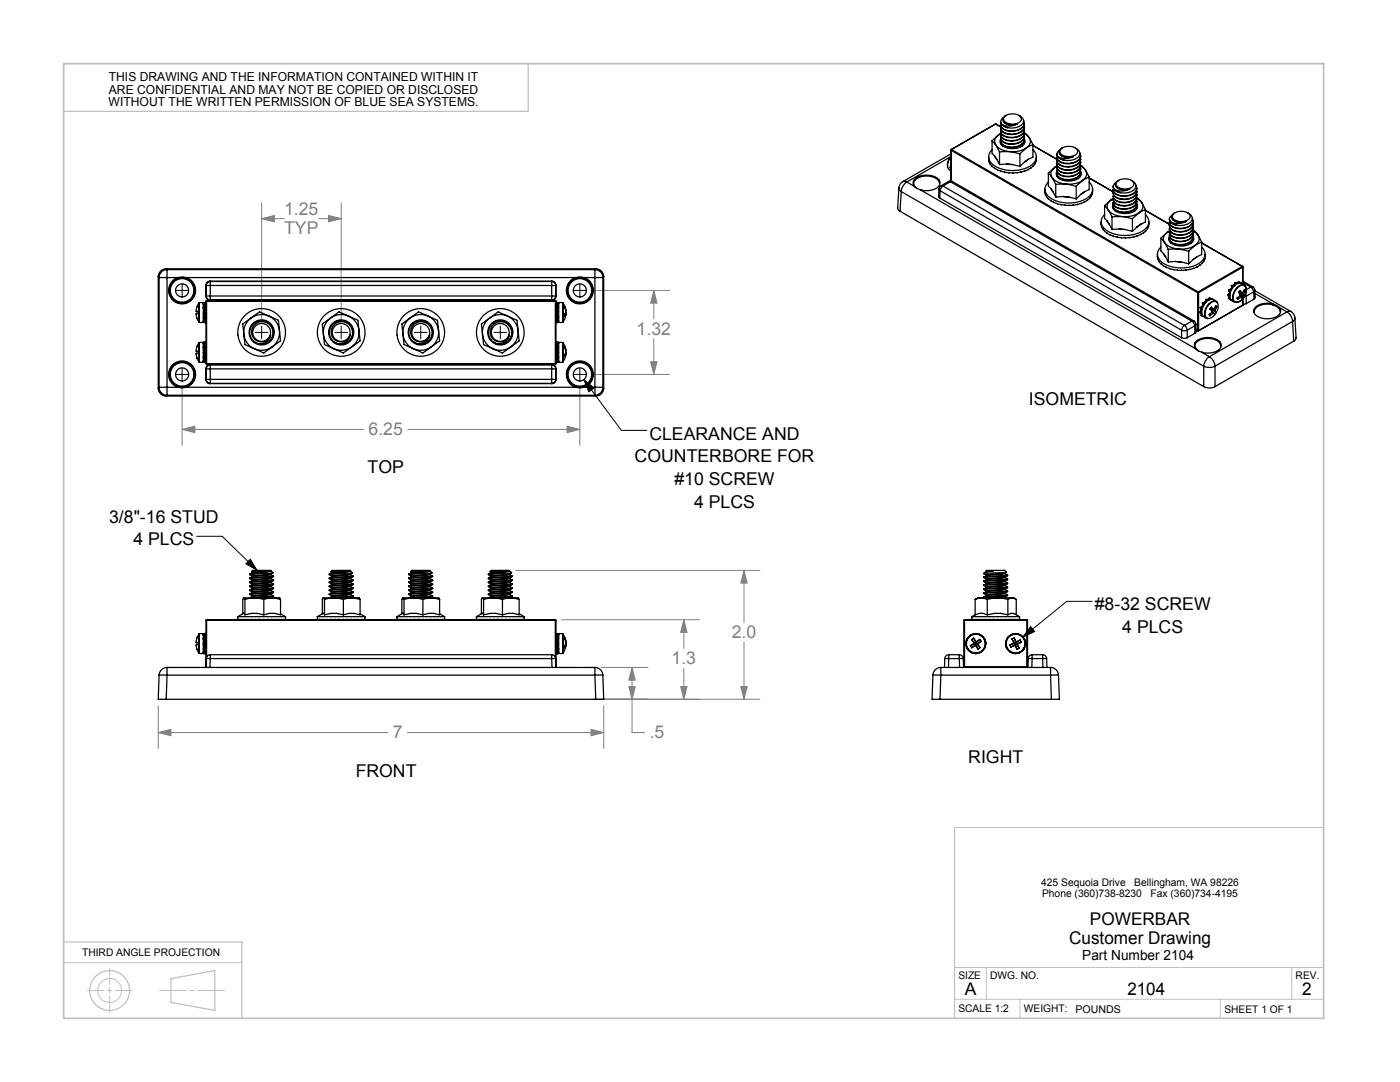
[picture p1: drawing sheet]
<svg xmlns="http://www.w3.org/2000/svg" width="279mm" height="216mm" viewBox="0 0 279 216" stroke-linecap="round" stroke-linejoin="round" font-family="sans-serif">
<defs><g id="words">
<g font-size="3.5" fill="#808080">
<text x="56.7" y="42.8">1.25</text>
<text x="56.7" y="46.8">TYP</text>
<text x="127.1" y="66.8">1.32</text>
<text x="73.6" y="86.9">6.25</text>
<text x="146" y="127.3">2.0</text>
<text x="134" y="132.6">1.3</text>
<text x="78.4" y="147.4">7</text>
<text x="129.7" y="147.4">.5</text>
</g>
<g font-size="3.5">
<text x="205.3" y="80.7">ISOMETRIC</text>
<text x="129.6" y="87.7">CLEARANCE AND</text>
<text x="73.4" y="94.5">TOP</text>
<text x="126.7" y="92.2">COUNTERBORE FOR</text>
<text x="134.6" y="96.8">#10 SCREW</text>
<text x="138.5" y="101.3">4 PLCS</text>
<text x="21.8" y="104.3">3/8&quot;-16 STUD</text>
<text x="26.6" y="108.8">4 PLCS</text>
<text x="218.5" y="121.8">#8-32 SCREW</text>
<text x="224" y="126.3">4 PLCS</text>
<text x="71" y="155">FRONT</text>
<text x="193.2" y="152.2">RIGHT</text>
<text x="217.5" y="184.5">POWERBAR</text>
<text x="213.4" y="188.3">Customer Drawing</text>
<text x="192.6" y="198.5">A</text>
<text x="225" y="198.5">2104</text>
<text x="259.9" y="198.5">2</text>
</g>
<text font-size="2.8" x="216" y="191.5">Part Number 2104</text>
<g font-size="2.5">
<text x="21.7" y="16.3">THIS DRAWING AND THE INFORMATION CONTAINED WITHIN IT</text>
<text x="21.7" y="21.2">WITHOUT THE WRITTEN PERMISSION OF BLUE SEA SYSTEMS.</text>
<text x="21.7" y="18.7">ARE CONFIDENTIAL AND MAY NOT BE COPIED OR DISCLOSED</text>
</g>
<g font-size="2.1">
<text x="207.8" y="176.8">425 Sequoia Drive</text>
<text x="208" y="179.1">Phone (360)738-8230</text>
<text x="226.4" y="176.8">Bellingham, WA 98226</text>
<text x="229.6" y="179.1">Fax (360)734-4195</text>
<text x="16.4" y="190.8">THIRD ANGLE PROJECTION</text>
<text x="191.3" y="195.3">SIZE</text>
<text x="197.6" y="195.3">DWG. NO.</text>
<text x="258.6" y="195.3">REV.</text>
<text x="191.3" y="202">SCALE 1:2</text>
<text x="204.3" y="202">WEIGHT:</text>
<text x="214.6" y="202">POUNDS</text>
<text x="244.4" y="202.1">SHEET 1 OF 1</text>
</g>
</g></defs>
<g fill="none" stroke="#c0c0c0" stroke-width=".2">
<path d="M190.5 165.1h73.7M12.7 192.1h35.6M17.4 197.6h3.3M21.4 197.6h.9M21.9 193.2v3.3M21.9 197.2v.9M21.9 198.8v3.3M23.1 197.6h3.3M31.8 197.6h5.4M37.9 197.6h.9M39.5 197.6h5.4M190.5 193h73.7"/>
<path d="M190.5 199.4h73.7M196.8 193v6.4M203.6 199.4v3.8M243.5 199.4v3.8M257.8 193v6.4"/>
<circle cx="21.9" cy="197.6" r="2.38"/>
</g>
<g fill="none" stroke="#c0c0c0" stroke-width=".25">
<path d="M105.4 12.7v9.5h-92.7M190.5 165.1v38.1M12.7 188h35.6v15.2M34.1 195.3l8.8-1.6v7.9l-8.8-1.6z"/>
<circle cx="21.9" cy="197.6" r="4"/>
</g>
<path d="M12.7 12.7h251.5v190.5h-251.5z" fill="none" stroke="#c0c0c0" stroke-width=".35"/>
<g fill="none" stroke="#000" stroke-width=".2">
<path d="M35.1 57.9h2.5M36.3 56.7v2.5M114.4 57.9h2.6M115.7 56.7v2.5M35.1 74.7h2.5M36.3 73.4v2.6M50.9 66.3h2.6M52.2 65.1v2.5M66.8 66.3h2.6M68.1 65.1v2.5M82.7 66.3h2.5M84 65.1v2.5"/>
<path d="M98.6 66.3h2.5M99.8 65.1v2.5M114.4 74.7h2.6M115.7 73.4v2.6M116.5 75.8l7.5 10.1h5.1M116.5 75.8l2 1.6-1 .8zM39.3 107h5l7 6.8M50 111.6l1.3 2.2-2.2-1.3zM218 120h-5.1l-8.8 7.1M205.7 125l.8 1-2.4 1.1z"/>
</g>
<g fill="none" stroke="#808080" stroke-width=".2">
<path d="M52.2 43.6l2.6-.6v1.3zM52.2 40.5v23.3M52.2 43.6h4.5M63.6 43.6h4.5M65.6 43l2.5 .6-2.5 .7zM68.1 40.5v23.3M118.3 57.9h15.4M130.5 57.9l.6 2.6h-1.3zM130.5 57.9v5.7M36.3 77.3v11.6M115.7 77.3v11.6M118.3 74.7h15.4"/>
<path d="M129.8 72.2h1.3l-.6 2.5zM130.5 67.6v7.1M36.3 85.7l2.6-.6v1.2zM36.3 85.7h36.3M81.4 85.7h34.3M113.2 85.1l2.5 .6-2.5 .6zM102.9 113.8h48.8M148.5 113.8l.6 2.6h-1.3zM148.5 113.8v10.4M112.1 123.7h27.6M118.3 139.5h33.4M120 133.2h9.3"/>
<path d="M125.5 137h1.3l-.7 2.5zM126.1 133.2l.7 2.5h-1.3zM126.1 133.2v13h2.6M135.8 137h1.3l-.6 2.5zM136.5 123.7l.6 2.5h-1.3zM136.5 123.7v5.7M136.5 133.4v6.1M147.8 137h1.3l-.6 2.5zM148.5 128.1v11.4M31.6 146.2l2.5-.7v1.3zM31.6 140.8v8.6M31.6 146.2h45.8"/>
<path d="M81.3 146.2h39.2M117.9 145.5l2.6 .7-2.6 .6zM120.5 140.8v8.6"/>
</g>
<path d="M50 111.6l1.3 2.2-2.2-1.3zM205.7 125l.8 1-2.4 1.1zM116.5 75.8l2 1.6-1 .8z" fill="#000"/>
<path d="M31.6 146.2l2.5-.7v1.3zM117.9 145.5l2.6 .7-2.6 .6zM125.5 137h1.3l-.7 2.5zM126.1 133.2l.7 2.5h-1.3zM135.8 137h1.3l-.6 2.5zM136.5 123.7l.6 2.5h-1.3zM147.8 137h1.3l-.6 2.5zM148.5 113.8l.6 2.6h-1.3zM52.2 43.6l2.6-.6v1.3zM65.6 43l2.5 .6-2.5 .7zM129.8 72.2h1.3l-.6 2.5zM130.5 57.9l.6 2.6h-1.3zM36.3 85.7l2.6-.6v1.2zM113.2 85.1l2.5 .6-2.5 .6z" fill="#808080"/>
<g fill="none" stroke="#000" stroke-width=".25">
<path d="M179.4 37.5l-.2 4 .1 .4 .3 .3M179.4 37.5l.1 .4 .4 .3M179.9 38.2l60.3 34.9M179.9 38.2l-.3 4M180.2 36.2a1.59 1.59 0 0 0-.8 1.3M180.2 36.2h.4l.4 .1M181 36.3a2.49 2.49 0 0 0-1.1 1.9M181 36.3l1.5 .9M182.5 37.2l.5 .4 .7 .3M182.5 37.2a1.18 1.18 0 0 1 .7-1.9 3.4 3.4 0 0 1 4.3 .9 1.53 1.53 0 0 1-1.4 1.7 4.5 4.5 0 0 1-2.4 0M182.5 37.2l.1 .1M182.6 37.3l.4 .3"/>
<path d="M183.7 37.9h.1M183.7 37.9l54.9 31.7M187.4 37.7l-.1 1.5 .2 .3M187.4 37.7l.2 .4M187.5 36.6a1.77 1.77 0 0 0-1.8-1.4 3.2 3.2 0 0 0-3.3 1.1l-.1 .3 .3 .7M187.5 39.5l48.3 27.9M187.6 38.1l48.2 27.8M187.6 38.1l-.1 1.4M187.8 37.1l-.4 .6M187.8 37.1h.4M188.2 37.1l-.4 .4-.2 .6M188.2 37.1l48.2 27.8"/>
<path d="M189.3 36.2l.4-.1 .4 .1M189.3 36.2l.4 .1M189.3 36.2l-1.5 .9M189.6 33.4l.2 .2M189.7 33.5l.1 .4M189.7 36.3l-1.5 .8M189.7 36.3l48.2 27.8M189.7 31.3l-8.7 5M189.8 31.2a1.93 1.93 0 0 0-.2 2.8l.2 .1M189.8 33.3l-.2 .1M189.8 32.6l-.1 .8M189.8 31.2l-.2 .2a2.58 2.58 0 0 0-.5 1.9"/>
<path d="M189.8 29.9v.1M189.8 29.9v6.2M189.8 30.7l-9.6 5.5M189.8 30l49.2 28.4M189.8 29.8v.1M189.8 29.8h.1M189.9 29.8l-.1 .2M189.9 29.8l49.2 28.4M190.1 36.2l-.4 .1M190.1 36.2l48.2 27.8M197.3 31.3v.5a3 3 0 0 0 2.5 2.3l.7 .3 1.7 .1 2.3-.4 1.3-.6 .4-.4 .6-.9v-.9M197.3 31.7v.1"/>
<path d="M198 29.9a1.88 1.88 0 0 0 .4 3.1 7.1 7.1 0 0 0 7.6-.2 1.84 1.84 0 0 0 .1-2.9M198 28.1l.7 .9M198 28.1v2.5l.5 .6M198.5 31.2l.4 .6M198.6 24.8h.2M198.6 24.8h.1M198.6 24.8l-8.8 5M198.7 24.8l-8.8 5M198.7 29a3.8 3.8 0 0 0 2.8 1.3M198.7 29l.8 1.3M198.8 24.8h-.1M198.8 24.8l1 .5-1.1-.5"/>
<path d="M198.9 31.8l.6 1M199.3 26.9a1.42 1.42 0 0 0-.6 2.1M199.3 26.9l-1.3 1.2M199.5 30.3v2.5M199.7 28.3l.2 .5 .3 .4-.3-.4M199.7 24.2v.1M199.7 24.9v.1M199.7 25.6h.1M199.7 26.2v.1M199.7 26.9h.1M199.7 27.5v.1M199.7 28.2h.1"/>
<path d="M199.7 24.3l.1 .5 .5 .4 .8 .3M199.7 26.7l-.4 .2M199.8 28.5v.1M199.8 26.6l-.5 .3M199.8 27.9l-.1 .3M199.8 28v.1M199.8 24.7l.5 .5 .8 .3M199.8 24.7a3 3 0 0 0 3.2 0M200.2 23.5l-.3 .3-.2 .4 .1 .5M200.3 24.3a2.37 2.37 0 0 0 2.7 .4M200.5 23.3a2.48 2.48 0 0 1 3.2 .1 .87 .87 0 0 1-.8 1.2 2.17 2.17 0 0 1-2.6-.8zM200.6 23.1l-.4 .4-.1 .4a2.17 2.17 0 0 0 2.6 .9l.3-.1"/>
<path d="M200.8 23l-.2 .1M200.9 32.7l1.2 .1M200.9 32.7l-1.4 .1M201.5 30.3h-2M201.5 30.3l2 .4M202.1 32.8l1.4 .4M203.3 23l.3 .2M203.5 30.7v2.5M203.6 23.2a1.03 1.03 0 0 1 .3 1.7 3.4 3.4 0 0 1-2.8 .6M204.3 24.1l.1 .5a2.25 2.25 0 0 1-2.4 1.5 1.96 1.96 0 0 1-2.3-1.2l.1-.3M204.4 26.5l.3 .1 .7 .9M204.4 25v.3a2.25 2.25 0 0 1-2.4 1.5 1.96 1.96 0 0 1-2.3-1.3l.1-.2"/>
<path d="M204.4 25.6v.3a2.25 2.25 0 0 1-2.4 1.5 1.96 1.96 0 0 1-2.3-1.2l.1-.3M204.4 26.3v.3a2.25 2.25 0 0 1-2.4 1.5 1.96 1.96 0 0 1-2.3-1.3l.1-.2M204.4 26.9v.3a2.25 2.25 0 0 1-2.4 1.5 1.96 1.96 0 0 1-2.3-1.2l.1-.3M204.4 27.5v.4a2.25 2.25 0 0 1-2.4 1.5 1.96 1.96 0 0 1-2.3-1.3l.1-.2M204.4 27.6a1.12 1.12 0 0 1-.8 1.8 3.5 3.5 0 0 1-3.9-.7 .89 .89 0 0 1 0-1M204.4 26.7l1 .8M204.4 26.6a1.59 1.59 0 0 1-1.5 1.4 3.1 3.1 0 0 1-3.1-.6l-.1-.5M204.4 27.3a1.59 1.59 0 0 1-1.5 1.4 3.1 3.1 0 0 1-3.1-.7l-.1-.4M204.5 24.6l-.1 .1a1.59 1.59 0 0 1-1.5 1.4 3.1 3.1 0 0 1-3.1-.6l-.1-.5M204.5 25.2l-.1 .1a1.59 1.59 0 0 1-1.5 1.4 3.1 3.1 0 0 1-3.1-.6l-.1-.5M204.5 25.9l-.1 .1a1.59 1.59 0 0 1-1.5 1.4 3.1 3.1 0 0 1-3.1-.7l-.1-.4M204.5 27.8l-.1 .1a1.59 1.59 0 0 1-1.5 1.4 3.1 3.1 0 0 1-3.1-.6l-.1-.5"/>
<path d="M204.5 26.5v.1M204.5 27.2v.1M204.5 32.3l-1 .9M204.8 29.5a5.2 5.2 0 0 1-3.3 .8M204.8 29.5l-1.3 1.2M205.2 31.8l-.7 .5M205.4 27.5a1.42 1.42 0 0 1-.6 2M205.4 27.5l.7 1.3M206.1 28.8l-1.3 .7M206.1 29l4.9 2.8-4.9-2.7M206.1 28.8v2.6l-.9 .4M208.5 37.8v.5a3 3 0 0 0 2.5 2.3l.7 .3 1.7 .1 2.3-.4 .7-.3 1.1-.7 .5-.9 .1-.9"/>
<path d="M208.5 38.2v.1M209.2 36.3a1.88 1.88 0 0 0 .4 3.2 7.1 7.1 0 0 0 7.6-.2 1.85 1.85 0 0 0 .2-3M209.2 34.6l.8 .8M209.2 34.6v2.5l.6 .5M209.8 37.6l.4 .7M210 35.4a3.8 3.8 0 0 0 2.7 1.3M210 35.4l.7 1.4M210.2 38.3l.5 1M210.5 33.4a1.42 1.42 0 0 0-.5 2M210.5 33.4l-1.3 1.2M210.7 36.8v2.5M210.9 34.8l.2 .5 .3 .3-.3-.4"/>
<path d="M210.9 30.7v.1M210.9 31.4v.1M210.9 32v.1M210.9 32.7v.1M210.9 33.3v.1M210.9 34v.1M210.9 34.6v.1M210.9 30.8l.2 .5 .5 .4 .7 .3M211 33.1l-.5 .3M211 35v.1M211 34.4l-.1 .2M211.1 34.5l-.1 .1"/>
<path d="M211.1 31.2l.5 .5 .7 .3M211.1 31.2a3 3 0 0 0 3.1 0M211.4 30l-.3 .2-.2 .5 .2 .5M211.5 30.8a2.36 2.36 0 0 0 2.7 .4M211.7 29.7a2.48 2.48 0 0 1 3.3 .2 .87 .87 0 0 1-.8 1.2 2.17 2.17 0 0 1-2.7-.8zM211.9 29.6l-.5 .4-.1 .4a2.17 2.17 0 0 0 2.6 .9l.3-.1M212 29.5l-.1 .1M212.2 39.2l1.1 .1M212.2 39.2l-1.5 .1M212.7 36.7l-2 .1M212.7 36.7l2.1 .5M213.3 39.3l1.5 .4"/>
<path d="M214.6 29.5l.2 .1M214.8 37.2v2.5M214.8 29.7a1.03 1.03 0 0 1 .3 1.7 3.4 3.4 0 0 1-2.8 .6M215.5 30.5l.2 .6a2.25 2.25 0 0 1-2.5 1.5 1.96 1.96 0 0 1-2.3-1.2l.1-.3M215.6 31.4l.1 .4a2.25 2.25 0 0 1-2.5 1.5 1.96 1.96 0 0 1-2.3-1.3l.1-.2M215.6 32.1l.1 .3a2.25 2.25 0 0 1-2.5 1.5 1.96 1.96 0 0 1-2.3-1.2l.1-.3M215.6 32.7l.1 .4a2.25 2.25 0 0 1-2.5 1.5 1.96 1.96 0 0 1-2.3-1.3l.1-.2M215.6 33.4l.1 .3a2.25 2.25 0 0 1-2.5 1.5 1.96 1.96 0 0 1-2.3-1.2l.1-.3M215.6 34l.1 .4a2.25 2.25 0 0 1-2.5 1.5 1.96 1.96 0 0 1-2.3-1.3l.1-.2M215.6 34.1a1.12 1.12 0 0 1-.8 1.7 3.5 3.5 0 0 1-3.8-.6 .89 .89 0 0 1-.1-1M215.6 33.1l1 .9M215.6 33l.3 .1 .7 .9"/>
<path d="M215.7 31.1v.1a1.58 1.58 0 0 1-1.6 1.4 3.1 3.1 0 0 1-3-.7l-.2-.4M215.7 31.7v.1a1.58 1.58 0 0 1-1.6 1.4 3.1 3.1 0 0 1-3-.6l-.2-.5M215.7 32.4v.1a1.58 1.58 0 0 1-1.6 1.4 3.1 3.1 0 0 1-3-.7l-.2-.4M215.7 33v.1a1.58 1.58 0 0 1-1.6 1.4 3.1 3.1 0 0 1-3-.6l-.2-.5M215.7 33.7a1.58 1.58 0 0 1-1.6 1.5 3.1 3.1 0 0 1-3-.7l-.2-.4M215.7 34.3v.1a1.58 1.58 0 0 1-1.6 1.4 3.1 3.1 0 0 1-3-.6l-.2-.5v.2M215.7 38.8l-.9 .9M216.1 36a5.2 5.2 0 0 1-3.4 .7M216.1 36l-1.3 1.2M216.4 38.3l-.7 .5M216.6 34a1.42 1.42 0 0 1-.5 2M216.6 34l.8 1.3"/>
<path d="M217.4 35.3l-1.3 .7M217.4 35.5l4.8 2.7-.1 .3a1.96 1.96 0 0 0 2.4 1.2 2.25 2.25 0 0 0 2.4-1.5l-.1-.3M217.4 35.3v2.5l-1 .5M217.4 35.5l4.8 2.8M221.7 39.9a1.42 1.42 0 0 0-.5 2M221.7 39.9l-1.3 1.2M222.1 37.2v.1M222.1 37.9v.1M222.1 38.5v.1M222.1 39.2v.1M222.1 39.8v.1M222.1 37.3l.2 .5 .5 .4 .8 .2"/>
<path d="M222.2 39.6l-.5 .3M222.3 37.7l.5 .4 .8 .3M222.3 37.7a3 3 0 0 0 3.2 0M222.6 36.5l-.3 .2-.2 .5 .2 .5M222.8 37.3a2.36 2.36 0 0 0 2.7 .4M222.9 36.2a2.48 2.48 0 0 1 3.3 .1 .87 .87 0 0 1-.8 1.3 2.17 2.17 0 0 1-2.7-.8zM223.1 36.1l-.5 .4-.1 .3a2.17 2.17 0 0 0 2.7 1l.3-.1M223.3 36l-.2 .1M225.8 36l.2 .1M226 36.1a1.03 1.03 0 0 1 .4 1.8 3.4 3.4 0 0 1-2.8 .5M226.7 37l.2 .6a2.25 2.25 0 0 1-2.4 1.5 1.96 1.96 0 0 1-2.4-1.3l.1-.2M226.8 39.5l.3 .1 .8 .8"/>
<path d="M226.8 38.6l.1 .3a2.25 2.25 0 0 1-2.4 1.5 1.96 1.96 0 0 1-2.4-1.3l.1-.2M226.8 39.2l.1 .3a2.25 2.25 0 0 1-2.4 1.5 1.96 1.96 0 0 1-2.4-1.2l.1-.3M226.8 39.9l.1 .3a2.25 2.25 0 0 1-2.4 1.5 1.96 1.96 0 0 1-2.4-1.3l.1-.2M226.9 39.6l1 .8M226.9 37.6a1.59 1.59 0 0 1-1.5 1.4 3.1 3.1 0 0 1-3.1-.6l-.2-.4M226.9 38.2v.1a1.59 1.59 0 0 1-1.5 1.4 3.1 3.1 0 0 1-3.1-.6l-.2-.5M226.9 38.8v.1a1.59 1.59 0 0 1-1.5 1.4 3.1 3.1 0 0 1-3.1-.6l-.2-.4M226.9 39.5v.1a1.59 1.59 0 0 1-1.5 1.4 3.1 3.1 0 0 1-3.1-.6l-.2-.5M31.6 55.2l.1 .2M31.6 55.2v22.2M31.7 55.4h1.6M31.7 55.4v21.9"/>
<path d="M33.2 53.6a1.59 1.59 0 0 0-1.6 1.6M33.2 53.6l.1 .2M33.2 53.6h85.7M33.3 53.8v1.6M33.3 53.8a1.59 1.59 0 0 0-1.6 1.6M33.3 55.4h2.2M33.3 53.8h85.4M33.3 55.4v21.9M35.5 55.4l.9-.2 .8 .2M35.5 55.4v.1M35.5 55.4a2.7 2.7 0 0 0-1.3 4.1 2.7 2.7 0 0 0 4.3 0 2.7 2.7 0 0 0-1.3-4.1M35.5 55.5l.9-.1 .7 .1"/>
<path d="M35.5 55.5a2.57 2.57 0 0 0-1.2 4 2.57 2.57 0 0 0 4.1 0 2.57 2.57 0 0 0-1.3-4M37.2 55.4l-.1 .1M37.2 55.4h77.7M41.1 59.1a.79 .79 0 0 0 .8 .8M41.1 56.9v2.2M41.1 56.9l.1 .1M41.2 57h.8M41.2 59.1h.8M41.2 59.1a.79 .79 0 0 0 .8 .8M41.2 57v2.1M41.2 59.1h-.1M41.2 60v.1"/>
<path d="M41.2 60l-.1 .1M41.2 60h69.6M41.9 56.1a.79 .79 0 0 0-.8 .8M41.9 56.1l.1 .1M41.9 56.1h68.3M41.9 59.9h68.3M42 56.2v.8M42 56.2a.79 .79 0 0 0-.8 .8M42 59.1v.8M42 57h68.1M42 56.2h68.1M42 57v2.1"/>
<path d="M42 59.1h68.1M42 59.9h68.1M42 59.9h-.1M110.1 56.2v.8M110.1 56.2a.79 .79 0 0 1 .8 .8M110.1 57h.8M110.1 59.1h.8M110.1 59.1v.8M110.1 57v2.1M110.1 59.9h.1M110.2 56.1a.79 .79 0 0 1 .8 .8M110.2 56.1l-.1 .1"/>
<path d="M110.8 60v.1M110.8 60l.2 .1M110.9 59.1a.79 .79 0 0 1-.8 .8M110.9 57v2.1M110.9 59.1h.1M111 59.1a.79 .79 0 0 1-.8 .8M111 56.9v2.2M111 56.9l-.1 .1M114.9 55.4l.9-.2 .8 .2M114.9 55.4v.1M114.9 55.4a2.7 2.7 0 0 0-1.4 4.1 2.7 2.7 0 0 0 4.4 0 2.7 2.7 0 0 0-1.3-4.1M114.9 55.5l.9-.1 .7 .1"/>
<path d="M114.9 55.5a2.57 2.57 0 0 0-1.3 4 2.57 2.57 0 0 0 4.2 0 2.57 2.57 0 0 0-1.3-4M116.6 55.4l-.1 .1M116.6 55.4h2.1M118.7 53.8v1.6M118.7 53.8a1.59 1.59 0 0 1 1.6 1.6M118.7 55.4h1.6M118.7 55.4v21.9M118.9 53.6a1.59 1.59 0 0 1 1.6 1.6M118.9 53.6l-.2 .2M120.3 55.4v21.9M120.5 55.2l-.2 .2M120.5 55.2v22.2"/>
<path d="M179.6 42.2l60.6 34.9M219.8 44.2v.6a3 3 0 0 0 2.4 2.3l.8 .2 1.6 .2 2.4-.4 .6-.3 1.1-.7 .5-.9 .1-1M219.8 44.7h.1M220.4 42.8a1.88 1.88 0 0 0 .4 3.2 7.1 7.1 0 0 0 7.7-.2 1.85 1.85 0 0 0 .1-3M220.4 41.1l.8 .8M220.4 41.1v2.5l.6 .5M221 44.1l.4 .7M221.2 41.9a3.8 3.8 0 0 0 2.8 1.3M221.2 41.9l.7 1.4M221.4 44.8l.5 1M221.9 43.3v2.5M222.1 41.3l.2 .5 .3 .3-.2-.4"/>
<path d="M222.1 40.5v.1M222.1 41.1v.1M222.2 41.5h.1M222.3 40.9l-.1 .2M223.4 45.7l1.1 .1M223.4 45.7l-1.5 .1M224 43.2l-2.1 .1M224 43.2l2 .5M224.5 45.8l1.5 .4M226 43.7v2.5M226.8 40.5l.1 .3a2.25 2.25 0 0 1-2.4 1.5 1.96 1.96 0 0 1-2.4-1.2l.1-.3M226.8 40.6a1.12 1.12 0 0 1-.7 1.7 3.5 3.5 0 0 1-3.9-.6 .89 .89 0 0 1 0-1"/>
<path d="M226.9 40.1v.1a1.59 1.59 0 0 1-1.5 1.4 3.1 3.1 0 0 1-3.1-.6l-.2-.5M226.9 40.8v.1a1.59 1.59 0 0 1-1.5 1.4 3.1 3.1 0 0 1-3.1-.6l-.2-.5M226.9 45.3l-.9 .9M227.3 42.5a5.2 5.2 0 0 1-3.3 .7M227.3 42.5l-1.3 1.2M227.7 44.7l-.8 .6M227.9 40.4a1.42 1.42 0 0 1-.6 2.1M227.9 40.4l.7 1.4M228.6 41.8l-1.3 .7M228.6 42l4.8 2.8M228.6 41.8v2.5l-.9 .4M231 50.7v.6a3 3 0 0 0 2.4 2.3l.8 .2 1.6 .2 2.4-.4 1.2-.6 .5-.4 .5-.9 .1-1"/>
<path d="M231 51.2h.1M231.7 49.3a1.88 1.88 0 0 0 .3 3.1 7.1 7.1 0 0 0 7.7-.1 1.85 1.85 0 0 0 .1-3M231.7 47.5l.7 .9M231.7 47.5v2.6l.5 .5M232.2 50.6l.4 .6M232.4 48.4a3.8 3.8 0 0 0 2.8 1.3M232.4 48.4l.7 1.4M232.6 51.2l.5 1.1M233 46.4a1.42 1.42 0 0 0-.6 2M233 46.4l-1.3 1.1M233.1 49.8v2.5M233.4 47.8l.1 .5 .4 .3-.3-.4"/>
<path d="M233.4 43.7v.1M233.4 44.4h.1M233.4 45v.1M233.4 45.7h.1M233.4 46.3v.1M233.4 46.9v.1M233.4 47.6v.1M233.4 43.8l.1 .4 .5 .5 .8 .2M233.4 46.1l-.4 .3M233.5 48h-.1M233.5 46.1l-.5 .3M233.5 47.4l-.1 .2"/>
<path d="M233.5 44.2l.5 .4 .8 .3M233.5 44.2a3 3 0 0 0 3.2 0M233.9 43l-.3 .2-.2 .5 .1 .5M234 43.7a2.36 2.36 0 0 0 2.7 .5M234.2 42.7a2.48 2.48 0 0 1 3.2 .1 .87 .87 0 0 1-.8 1.3 2.17 2.17 0 0 1-2.6-.8zM234.3 42.6l-.4 .4-.1 .3a2.17 2.17 0 0 0 2.6 1l.3-.1M234.5 42.5l-.2 .1M234.6 52.2l1.2 .1M234.6 52.2l-1.5 .1M235.2 49.7l-2.1 .1M235.2 49.7l2 .4M235.8 52.3l1.4 .3"/>
<path d="M237 42.5l.3 .1M237.2 50.1v2.5M237.3 42.6a1.03 1.03 0 0 1 .3 1.8 3.4 3.4 0 0 1-2.8 .5M238 43.5l.1 .6a2.25 2.25 0 0 1-2.4 1.5 1.96 1.96 0 0 1-2.3-1.3l.1-.2M238 46l.3 .1 .8 .8M238 44.4l.1 .3a2.25 2.25 0 0 1-2.4 1.5 1.96 1.96 0 0 1-2.3-1.2l.1-.3M238 45l.1 .4a2.25 2.25 0 0 1-2.4 1.5 1.96 1.96 0 0 1-2.3-1.3l.1-.2M238 45.7l.1 .3a2.25 2.25 0 0 1-2.4 1.5 1.96 1.96 0 0 1-2.3-1.2l.1-.3M238 46.3l.1 .4a2.25 2.25 0 0 1-2.4 1.5 1.96 1.96 0 0 1-2.3-1.3l.1-.2M238 47l.1 .3a2.25 2.25 0 0 1-2.4 1.5 1.96 1.96 0 0 1-2.3-1.2l.1-.3M238 47.1a1.12 1.12 0 0 1-.7 1.7 3.5 3.5 0 0 1-3.9-.6 .89 .89 0 0 1 0-1M238.1 46.1l1 .8"/>
<path d="M238.1 44v.1a1.59 1.59 0 0 1-1.5 1.4 3.1 3.1 0 0 1-3.1-.6l-.1-.5M238.1 44.7v.1a1.59 1.59 0 0 1-1.5 1.4 3.1 3.1 0 0 1-3.1-.7l-.1-.4M238.1 45.3v.1a1.59 1.59 0 0 1-1.5 1.4 3.1 3.1 0 0 1-3.1-.6l-.1-.5M238.1 46v.1a1.59 1.59 0 0 1-1.5 1.4 3.1 3.1 0 0 1-3.1-.7l-.1-.4M238.1 46.6v.1a1.59 1.59 0 0 1-1.5 1.4 3.1 3.1 0 0 1-3.1-.6l-.1-.5M238.1 47.3v.1a1.59 1.59 0 0 1-1.5 1.4 3.1 3.1 0 0 1-3.1-.7l-.1-.4M238.2 51.7l-1 .9M238.5 49a5.2 5.2 0 0 1-3.3 .7M238.5 49l-1.3 1.1M238.9 51.2l-.7 .5M239 58.4h.2M239 58.4v7.6"/>
<path d="M239.1 46.9a1.42 1.42 0 0 1-.6 2.1M239.1 46.9l.7 1.4M239.1 58.2l.1 .2M239.1 58.2l-.1 .2M239.2 58.4v7.6M239.8 48.3l-1.3 .7M239.8 48.4l8.2 4.8M239.8 48.3v2.5l-.9 .4M240.6 59.7h.5v.2M240.6 59.7v.2M240.6 59.7v.5M240.6 59.9l.2 .3"/>
<path d="M241.1 59.8l.1 .1M241.1 59.9h-.5M241.1 59.9h.1M241.4 59.4l.5 .3M241.4 59.4v.1M241.4 59.4l-.2 .5M241.4 59.5l.5 .2M241.4 59.5v.3M241.9 59.7h-.1M241.9 59.7l.4 .1 .6 .5-.2-.2a1.43 1.43 0 0 0-1.7 .8 2.07 2.07 0 0 0-.3 2.5l.3 .2-.6-.2-.4-.4M241.9 59.7a2.5 2.5 0 0 0-1.9 3.3M242 59.7l.2 .1"/>
<path d="M242 59.7h-.1M242 59.7h.1M245.1 59h.3M245.3 58.6l-.3 .2 .1 .2M245.3 58.6l.1 .2M245.3 58.1l.3 .1M245.3 59.4l.2 .2M245.3 59.4l-.1 .1 .2 .2M245.3 58.5l-.1 .2M245.3 59.3l-.1 .2M245.4 58.8l-.3 .2M245.4 58.4h.1"/>
<path d="M245.4 58.4l-.1 .2M245.4 59v.1M245.4 59l-.1 .4M245.5 58.7l-.1 .1M245.5 58.2l-.1 .2M245.5 59.6l-.1 .1M245.5 59.5v.1M245.6 57.7l-.4 .2 .1 .2M245.6 57.7l.1 .2M245.7 57.9l-.4 .2M245.7 59.9h.1M245.7 59.9l.2 .1"/>
<path d="M245.7 57.6l.1 .1M245.7 57.6l-.1 .1M245.7 57.8v.1M245.8 57.2l.2 .3-.2-.1M245.8 57.2v.2M245.8 57.4l-.1 .2M246.2 56.9l.1 .2M246.2 57l-.4 .2M246.2 57v-.1l-.5 .1 .1 .2M246.2 57l.1 .1M246.4 56.9l-.2 .1M246.4 56.9h.1"/>
<path d="M246.4 56.4h.5l.1 .1M246.4 56.4l.1 .1M246.4 56.4v.5M246.5 56.5v.3M246.8 57.5a1.18 1.18 0 0 1 1.6-.5 2.45 2.45 0 0 1-1.4 3.3 .93 .93 0 0 1-.9-.4 .93 .93 0 0 1 0-1zM246.8 57.6a1.04 1.04 0 0 1 1.8-.3 2.49 2.49 0 0 1-1.8 3 1.2 1.2 0 0 1-.5-1.9zM246.9 59.4l.1 .3M247 56.5h-.5M247.1 56.2l.1 .1M247.1 56.2l.5 .2M247.1 56.2l-.1 .3M247.2 56.3l.4 .1"/>
<path d="M247.2 56.3v.2M247.2 58.2l.7 .3M247.2 58.4l.9 .4M247.4 58.6l.8 .6M247.5 59l.2 .2M247.6 56.4v.1M247.7 59.2l-.7 .5M247.7 59.2l.2 .4 .3-.4M247.9 58.5l-.1-.2a.24 .24 0 0 0-.2-.3 .24 .24 0 0 0-.3 .1 .43 .43 0 0 0 .2 .7l-.6 .6 .1 .3M247.9 53.2l.1 .1M247.9 53.2l-8.8 5M248 53.2v.1"/>
<path d="M248 53.2h-.1M248 53.3l-8.8 5.1M248 53.3h.1M248 53.3v3.4M248 59.5v1.4M248 56.1l2 1.1M248 56.4l1.6 .9M248.1 58.8l.1 .4M248.5 58.1l-.4 .7M248.5 58.1l-.2-.3-.4 .7M248.5 58.1h-.3M248.5 57.1a1.42 1.42 0 0 0-2.5 .3 1.96 1.96 0 0 0-.1 2.6l.8 .3"/>
<path d="M248.6 58.6l.1 .5M248.7 59.1l-.4 .1M248.7 59.1v1.5M249.6 57.3l.4 .4 .2 .5M249.6 57.3l-.9 .5M250 57.2l.4 .7M250 57.2l-.4 .1M250.2 58.2l-1.5 .9M250.2 58.2l.1 1.5M250.3 59.7l-1.6 .9M250.4 57.9l.1 1.5-.2 .3M250.4 57.9l-.2 .3"/>
<path d="M250.4 58l7.2 4.2M250.5 58.6l3.6 2.1M31.6 77.4a1.59 1.59 0 0 0 1.6 1.6M31.7 77.3h1.6M31.7 77.3a1.59 1.59 0 0 0 1.6 1.6M31.7 77.3l-.1 .1M33.2 79h85.7M33.3 77.3v1.6M33.3 77.3h2.2M33.3 78.9h85.4M33.3 78.9l-.1 .1M35.5 77.3l.8 .1 .9-.1"/>
<path d="M35.5 77.3a2.7 2.7 0 0 1-1.3-4.2 2.7 2.7 0 0 1 4.3 0 2.7 2.7 0 0 1-1.3 4.2M35.5 77.2l.8 .1 .8-.1M35.5 77.2a2.57 2.57 0 0 1-1.2-4 2.57 2.57 0 0 1 4.1 0 2.57 2.57 0 0 1-1.3 4M35.5 77.2v.1M37.1 77.2l.1 .1M37.2 77.3h77.7M39.3 63.5l.4 .7M39.3 71.4l.4 .8M39.3 61.2h.1M39.3 69.1h.1M39.3 63.5h.1M39.3 71.4h.1"/>
<path d="M39.3 61.2l-.2 .9a.28 .28 0 0 1 .2 .3 .28 .28 0 0 1-.2 .2l.2 .9M39.3 69.2l-.2 .8a.28 .28 0 0 1 .2 .3 .28 .28 0 0 1-.2 .3l.2 .8M39.7 64.2l.1 .1M39.7 60.5l-.4 .7M39.7 72.2h.1M39.7 68.4l-.4 .7M39.7 60.5v3.7M39.7 68.4v3.8M39.8 60.4h.2a.42 .42 0 0 1 .4 0 .42 .42 0 0 1 .2 .5v3.2a.47 .47 0 0 1-.7 .2h-.1M39.8 60.4l-.1 .1M39.8 68.4l.2-.1a.42 .42 0 0 1 .4 .1 .42 .42 0 0 1 .2 .4v3.2a.47 .47 0 0 1-.7 .3l-.1-.1M39.8 68.4h-.1"/>
<path d="M39.8 60.4v3.9M39.8 68.4v3.8M40.6 61.3h.1M40.6 69.3h.1M40.6 70.4l.2 .2M40.6 69.4l.3-.3 .2 .1-.3 .3M40.6 69.4l.2 .1M40.6 68.6l.2 .1M40.6 68.3h.2M40.6 62.5l.2 .1M40.6 61.5l.3-.4 .2 .2-.3 .3M40.6 61.5l.2 .1"/>
<path d="M40.6 60.7l.2 .1M40.6 60.4h.2M40.6 70.4l.1 .2M40.6 69.4l.1 .4M40.6 68.6l.1 .5M40.6 68.3l.1 .3M40.6 72h.1M40.6 69.2l.1 .1M40.6 69.2v.1M40.6 62.5l.1 .1M40.6 61.5l.1 .3M40.6 60.7l.1 .5"/>
<path d="M40.6 60.4l.1 .2M40.6 72.1v.2h.3M40.6 68.5v.1M40.6 64.2v.2l.3-.1M40.6 60.6v.1M40.7 71.5l-.1 .6M40.7 63.6l-.1 .5M40.7 70v.3M40.7 70.8l-.1 .5M40.7 69.8v.2M40.7 70.6v.2M40.7 69.1v.2"/>
<path d="M40.7 69.1l-.1 .1M40.7 62.1v.2M40.7 62.9l-.1 .5M40.7 61.8v.3M40.7 62.6v.3M40.7 61.2v.1M40.7 61.2l-.1 .1M40.7 70h.2M40.7 70h.3M40.7 70.6h.3M40.7 70.8l.2 .3M40.7 69.8h.3"/>
<path d="M40.7 70.8h.3M40.7 71.5l.2 .4M40.7 71.5h.3M40.7 69.1h.3M40.7 71.5l-.1 .5M40.7 62.1h.2M40.7 62.1h.3M40.7 62.6h.3M40.7 62.9l.2 .2M40.7 62.9h.3M40.7 61.8h.3M40.7 63.6l.2 .3"/>
<path d="M40.7 63.6h.3M40.7 61.2h.3M40.8 68.3h.3l-.1 .2M40.8 60.4h.3l-.1 .2M40.8 70.6h.2M40.8 69.5l.2 .3M40.8 68.7l.2 .4M40.8 68.3l.1 .2M40.8 62.6h.2M40.8 61.6l.2 .2M40.8 60.8l.2 .4M40.8 60.4l.1 .1"/>
<path d="M40.8 72.1l.1 .2M40.8 64.2l.1 .1M40.9 70l-.3 .4M40.9 70l.2 .2M40.9 71.1l-.3 .3 .2 .1 .3-.3M40.9 71.1l.2 .1M40.9 71.9l-.3 .2M40.9 71.9l.2 .1M40.9 72.3h.2M40.9 62.1l-.3 .4M40.9 62.1l.2 .2M40.9 63.1l-.3 .4 .2 .1 .3-.3"/>
<path d="M40.9 63.1l.2 .2M40.9 63.9l-.3 .2M40.9 63.9l.2 .1M40.9 64.3l.2 .1M40.9 61.5l.1 .1M41 61.6v.5M41 70.3v.3M41 69.8v.2M41 70.6v.2M41 62.4v.2M41 61.8v.3M41 62.6v.3"/>
<path d="M41 70l.1 .2M41 70.8l.1 .4M41 71.5l.1 .5M41 62.1l.1 .2M41 62.9l.1 .4M41 63.6l.1 .4M41 68.3h-.4M41 60.4h-.4M41 72l.1 .3M41 64.1l.1 .3M41 69.3l.1 .1M41 61.4h.1"/>
<path d="M41 71.3l.1 .1M41 63.4l.1 .1M41 69.3v.5M41 61.3v.5M41.1 63.3v.1M41.1 71.2v.1M41.1 72l-.1 .1M41.1 64.1l-.1 .1M41.1 68.6l-.1 .5M41.1 60.7l-.1 .5M41.1 68.5l-.1 .6M41.1 60.6l-.1 .6"/>
<path d="M41.1 69.3l-.1 .2v.6M41.1 70.2l-.3 .4M41.1 68.5l-.3 .2M41.1 68.5h-.2l-.3 .1M41.1 72l-.3 .1h-.2M41.1 71.4l-.1-.1v.2M41.1 71.4l-.1 .1M41.1 62.3l-.3 .3M41.1 60.6l-.3 .2M41.1 60.6l-.2-.1-.3 .2M41.1 64l-.3 .2-.2-.1M41.1 63.5l-.1-.1v.2"/>
<path d="M41.1 63.5h-.1M41.1 60.1h.1M41.1 72.6h.1M41.1 72.6l.1 .1M41.1 75.8a.79 .79 0 0 0 .8 .8M41.1 60.1v12.5M41.1 73.5v2.3M41.1 61.4l-.1 .2M41.1 72.3h-.4M41.1 64.4h-.4M41.1 73.5l.1 .1M41.2 73.6h.8"/>
<path d="M41.2 75.7h.8M41.2 75.7a.79 .79 0 0 0 .8 .8M41.2 73.6v2.1M41.2 75.7l-.1 .1M41.2 72.6v.1M41.2 60.1v12.5M41.2 60.1h69.6M41.2 72.6h69.6M41.2 72.7h69.6M41.9 72.7a.79 .79 0 0 0-.8 .8M41.9 72.7l.1 .1M41.9 72.7h68.3"/>
<path d="M41.9 76.6h68.3M42 72.8a.79 .79 0 0 0-.8 .8M42 72.8v.8M42 75.7v.8M42 73.6v2.1M42 73.6h68.1M42 72.8h68.1M42 75.7h68.1M42 76.5h68.1M42 76.5l-.1 .1M48.7 66.7a3.6 3.6 0 0 0 2.1 2.9M48.7 66.7l.2 2.1 1.9 .8"/>
<path d="M50.1 63.4a3.6 3.6 0 0 0-1.4 3.3M50.1 63.4l-1.6 1.3 .2 2M50.3 67.8h.1M50.7 68.2l.6 .3M51.3 68.5a2.38 2.38 0 0 0 1.8 .1M51.3 68.5a2.11 2.11 0 0 0 2.7-1.7 2 2 0 0 1-3.3 .8 2 2 0 0 1 .9-3.3 2.26 2.26 0 0 1 2.8 1.4 2.26 2.26 0 0 1-1.3 2.9M51.3 68.5a2.38 2.38 0 0 1-.9-3.7 2.38 2.38 0 0 1 3.7 .1 2.38 2.38 0 0 1-1 3.7M53.7 63.1a3.6 3.6 0 0 0-3.6 .3M53.7 63.1a3.6 3.6 0 0 1 2.1 2.9M53.7 63.1l1.9 .8 .2 2.1M53.7 63.1l-1.9-.9-1.7 1.2M54.3 69.2a3.6 3.6 0 0 1-3.5 .4"/>
<path d="M54.3 69.2l-1.6 1.2-1.9-.8M55.8 66a3.6 3.6 0 0 1-1.5 3.2M55.8 66l.2 2-1.7 1.2M64.5 66.7a3.6 3.6 0 0 0 2.1 2.9M64.5 66.7l.3 2.1 1.8 .8M66 63.4a3.6 3.6 0 0 0-1.5 3.3M66 63.4l-1.7 1.3 .2 2M66.2 67.8h.1M66.6 68.2l.5 .3M67.1 68.5a2.38 2.38 0 0 0 1.8 .1M67.1 68.5a2.11 2.11 0 0 0 2.8-1.7 2 2 0 0 1-3.4 .8 2 2 0 0 1 1-3.3 2.26 2.26 0 0 1 2.8 1.4 2.26 2.26 0 0 1-1.4 2.9M67.1 68.5a2.38 2.38 0 0 1-.9-3.7 2.38 2.38 0 0 1 3.8 .1 2.38 2.38 0 0 1-1.1 3.7"/>
<path d="M69.5 63.1a3.6 3.6 0 0 0-3.5 .3M69.5 63.1a3.6 3.6 0 0 1 2.1 2.9M69.5 63.1l1.9 .8 .2 2.1M69.5 63.1l-1.8-.9-1.7 1.2M70.2 69.2a3.6 3.6 0 0 1-3.6 .4M70.2 69.2l-1.7 1.2-1.9-.8M71.6 66a3.6 3.6 0 0 1-1.4 3.2M71.6 66l.3 2-1.7 1.2M80.4 66.7a3.6 3.6 0 0 0 2.1 2.9M80.4 66.7l.2 2.1 1.9 .8M81.9 63.4a3.6 3.6 0 0 0-1.5 3.3M81.9 63.4l-1.7 1.3 .2 2"/>
<path d="M82.1 67.8h.1M82.5 68.2l.5 .3M83 68.5a2.38 2.38 0 0 0 1.8 .1M83 68.5a2.11 2.11 0 0 0 2.8-1.7 2 2 0 0 1-3.4 .8 2 2 0 0 1 1-3.3 2.26 2.26 0 0 1 2.8 1.4 2.26 2.26 0 0 1-1.4 2.9M83 68.5a2.38 2.38 0 0 1-.9-3.7 2.38 2.38 0 0 1 3.8 .1 2.38 2.38 0 0 1-1.1 3.7M85.4 63.1a3.6 3.6 0 0 0-3.5 .3M85.4 63.1a3.6 3.6 0 0 1 2.1 2.9M85.4 63.1l1.9 .8 .2 2.1M85.4 63.1l-1.9-.9-1.6 1.2M86.1 69.2a3.6 3.6 0 0 1-3.6 .4M86.1 69.2l-1.7 1.2-1.9-.8M87.5 66a3.6 3.6 0 0 1-1.4 3.2"/>
<path d="M87.5 66l.2 2-1.6 1.2M96.3 66.7a3.6 3.6 0 0 0 2.1 2.9M96.3 66.7l.2 2.1 1.9 .8M97.7 63.4a3.6 3.6 0 0 0-1.4 3.3M97.7 63.4l-1.6 1.3 .2 2M97.9 67.8h.1M98.3 68.2l.6 .3M98.9 68.5a2.38 2.38 0 0 0 1.8 .1M98.9 68.5a2.11 2.11 0 0 0 2.7-1.7 2 2 0 0 1-3.3 .8 2 2 0 0 1 .9-3.3 2.26 2.26 0 0 1 2.8 1.4 2.26 2.26 0 0 1-1.3 2.9M98.9 68.5a2.38 2.38 0 0 1-.9-3.7 2.38 2.38 0 0 1 3.8 .1 2.38 2.38 0 0 1-1.1 3.7M101.3 63.1a3.6 3.6 0 0 0-3.6 .3M101.3 63.1a3.6 3.6 0 0 1 2.1 2.9"/>
<path d="M101.3 63.1l1.9 .8 .2 2.1M101.3 63.1l-1.9-.9-1.7 1.2M101.9 69.2a3.6 3.6 0 0 1-3.5 .4M101.9 69.2l-1.6 1.2-1.9-.8M103.4 66a3.6 3.6 0 0 1-1.5 3.2M103.4 66l.2 2-1.7 1.2M110.1 72.8v.8M110.1 72.8a.79 .79 0 0 1 .8 .8M110.1 73.6h.8M110.1 75.7h.8M110.1 75.7v.8M110.1 73.6v2.1"/>
<path d="M110.1 76.5l.1 .1M110.2 72.7a.79 .79 0 0 1 .8 .8M110.2 72.7l-.1 .1M110.8 60.1h.2M110.8 72.6h.2M110.8 72.6v.1M110.8 60.1v12.5M110.9 75.7a.79 .79 0 0 1-.8 .8M110.9 73.6v2.1M110.9 75.7l.1 .1M111 69.1l.1 .3M111 62.3l.1 .2"/>
<path d="M111 61.3l.3-.3 .2 .2-.4 .3M111 61.3l.1 .2M111 60.6l.1 .1M111 70.5l.1 .2M111 69.5l.1 .2M111 68.7l.1 .1M111 68.3h.1M111 72.6l-.2 .1M111 75.8a.79 .79 0 0 1-.8 .8M111 60.1v12.5M111 73.5v2.3M111 61.4h.1"/>
<path d="M111 69.3v.1M111 61.3l.1 .4M111 60.6l.1 .5M111 60.7h.1M111 69.5l.1 .4M111 68.7l.1 .5M111 68.3l.1 .3M111 69.1l.1 .1M111 73.5l-.1 .1M111 64.1h.1M111 60.6v.1M111 63.3l.1 .2"/>
<path d="M111 63.3v.1M111 72.1v.2h.3M111 68.5v.1M111 60.4h.3M111 64.1v.3M111 71.2h.1M111.1 69l-.1 .1M111.1 71.6l-.1 .3M111.1 63.5l-.1 .6M111.1 70.9l-.1 .6M111.1 62v.2M111.1 62.8l-.1 .4"/>
<path d="M111.1 62.5v.3M111.1 61.7v.3M111.1 63.4v.1M111.1 61.1v.1M111.1 70.1v.3M111.1 69.9v.2M111.1 70.7v.2M111.1 69.2v.2M111.1 62.5h.2M111.1 62.8l.2 .2M111.1 62.8h.2M111.1 61.7h.2"/>
<path d="M111.1 63.5l.2 .3M111.1 63.5h.2M111.1 61.1h.1M111.1 63.6l-.1 .4M111.1 70.1l.2 .1M111.1 70.1h.2M111.1 70.7h.1M111.1 69.9h.2M111.1 70.9l.2 .3M111.1 70.9h.2M111.1 69.2h.2M111.1 62.4v.8"/>
<path d="M111.1 70.7l-.1 .6M111.1 63.5l.2-.2v.2M111.1 60.4h.4l-.1 .1M111.1 60.4h-.1v.2M111.1 61.5l.2 .2M111.1 60.7l.2 .4M111.1 60.4l.1 .1M111.1 69.7l.2 .2M111.1 68.8l.2 .4M111.1 68.3l.1 .2M111.2 72.3h.2M111.2 64.1l.1 .2"/>
<path d="M111.2 71.6h.1M111.2 72.2l.1 .1M111.3 72l-.2-.4-.1 .5M111.3 61.9l-.3 .4M111.3 61.9l.2 .2M111.3 63l-.3 .3 .1 .2M111.3 63l.2 .1M111.3 63.8l-.3 .3M111.3 63.8l.2 .2M111.3 64.3l-.3 .1M111.3 64.3h.2M111.3 70.2l-.3 .3"/>
<path d="M111.3 70.2l.2 .1M111.3 69.2l-.3 .3M111.3 69.2l.2 .1-.4 .4M111.3 71.2l-.3 .3 .1 .1 .4-.3M111.3 71.2l.2 .1M111.3 72l-.3 .1M111.3 72h.2M111.3 72.3h.2M111.3 61.9l-.2 .1M111.3 69.2l-.2 .2M111.3 62h.1M111.3 62.3v.2"/>
<path d="M111.3 62.5v.3M111.3 61.7v.3M111.3 70.5v.2M111.3 69.9v.2M111.3 70.7v.2M111.3 69.2h.1M111.3 71.4v.2M111.3 62l.2 .1M111.3 62.8l.2 .3M111.3 63.5l.2 .5M111.3 63.5l.2 .1M111.3 70.7h-.2"/>
<path d="M111.3 70.1l.2 .2M111.3 70.9l.2 .4M111.3 71.6l.2 .4M111.3 69.2l.2 .1M111.4 61.3h.1M111.4 64l.1 .3M111.4 69.3h.1M111.4 64v.2M111.4 60.7l-.1 .4zM111.4 69.4l-.1 .5M111.4 72.1l.1 .2M111.4 68.5l.1 .1"/>
<path d="M111.4 61.2l-.1 .5M111.5 71.3h.1M111.5 68.6l-.2 .4M111.5 72h.1M111.5 68.6l-.2 .6M111.5 62.1l-.4 .4M111.5 63.1l-.4 .4M111.5 64l-.4 .2-.1-.1M111.5 60.5l-.5 .1M111.5 60.5l-.4 .2M111.5 64.3l-.5 .1M111.5 63.6h-.1"/>
<path d="M111.5 70.3l-.4 .4M111.5 68.6l-.2-.1-.3 .2M111.5 68.6l-.4 .2M111.5 72l-.5 .1M111.5 68.3h-.4M111.5 68.3h-.5M111.5 60.5l-.1 .2M111.5 68.3l-.1 .2M111.5 63.4h-.1l.1 .2M112.3 60.4h-.2a.42 .42 0 0 0-.5 0 .42 .42 0 0 0-.1 .5v3.2a.47 .47 0 0 0 .7 .2h.1M112.3 60.4l.1 .1M112.3 68.4l-.3-.1a.34 .34 0 0 0-.4 0 .34 .34 0 0 0-.1 .4v3.3a.37 .37 0 0 0 .2 .3 .37 .37 0 0 0 .4 0l.2-.1"/>
<path d="M112.3 68.4h.1M112.3 60.4v3.9M112.3 68.4v3.8M112.4 64.2l-.1 .1M112.4 60.5l.5 1.3M112.4 72.2h-.1M112.4 68.4l.5 1.4M112.4 60.5v3.7M112.4 68.4v3.8M112.7 62.6v.5l.2-.4M112.7 62.7h.2M112.8 70.6l.1 .1"/>
<path d="M112.8 62.5h.1M112.9 69.9l-.2-.7v.2a1.87 1.87 0 0 1 0 1.6v.1l.2-.4M112.9 62.4v.1M112.9 70.4h.1M112.9 62l-.2-.8v.2a1.12 1.12 0 0 1 0 1.2M112.9 70.3v.1M112.9 62.7l-.1 .8-.4 .7M112.9 70.7l-.5 1.5M112.9 62.5v.2M112.9 70.4v.3M114.9 77.3l.8 .1 .9-.1M114.9 77.3a2.7 2.7 0 0 1-1.4-4.2 2.7 2.7 0 0 1 4.4 0 2.7 2.7 0 0 1-1.3 4.2"/>
<path d="M114.9 77.2l.8 .1 .8-.1M114.9 77.2a2.57 2.57 0 0 1-1.3-4 2.57 2.57 0 0 1 4.2 0 2.57 2.57 0 0 1-1.3 4M114.9 77.2v.1M116.5 77.2l.1 .1M116.6 77.3h2.1M118.7 77.3h1.6M118.7 77.3v1.6M118.7 78.9l.2 .1M120.3 77.3a1.59 1.59 0 0 1-1.6 1.6M120.3 77.3l.2 .1M120.5 77.4a1.59 1.59 0 0 1-1.6 1.6M235.8 67.4l.6 .1 .5-.1"/>
<path d="M235.8 65.9l.6 .1 .5-.1M235.8 65.9v1.5M236.4 64.9l.4 .4 .1 .6M236.4 64.9l-.4 .4-.2 .6M236.9 65.9v1.5M237.9 64.1l.3 .4 .2 .5M237.9 64.1l-1.5 .8M238.3 64l.4 .7M238.3 64l-.4 .1M238.4 65l-1.5 .9M238.4 65l.1 1.5M238.5 66.5l-1.6 .9"/>
<path d="M238.6 69.6l.5 .4 .7 .3M238.6 69.6a1.18 1.18 0 0 1 .7-1.9 3.4 3.4 0 0 1 4.4 .9 1.53 1.53 0 0 1-1.5 1.7 4.5 4.5 0 0 1-2.4 0M238.6 69.6l.2 .1M238.7 64.7v1.5l-.2 .3M238.7 64.7l-.3 .3M238.7 65.8l.3 .2M238.8 69.7l.4 .3M239 66h.2M239 66h.1M239.2 66h.1M239.6 61.6l.3 .1M239.6 62.1l-.2 .2 .1 .2"/>
<path d="M239.6 62.1l.1 .2M239.7 62l-.2 .2M239.7 62.3l-.2 .2M239.8 62.8l-.1 .1 .2 .1M239.8 62.8l.1 .2M239.8 61.8l.1 .1M239.8 61.8l-.2 .3M239.8 61.7v.1M239.8 62.2l-.1 .1M239.8 62.4l-.3 .1M239.8 70.3h.1M239.8 70.3l1.6 .9"/>
<path d="M239.8 62.5v.3M239.9 61.2l-.4 .2 .1 .2M239.9 61.2v.2M239.9 61.1l-.1 .1M239.9 61.4l-.3 .2M240 62.9l-.1 .1M240 61.1h.1M240 61.1l-.1 .1M240 60.7l.2 .2M240 63h.1M240 61.3l-.1 .1M240.1 60.7v.1"/>
<path d="M240.1 60.8l-.1 .3M240.1 60.8l.1 .1M240.2 73.1a2.65 2.65 0 0 0 2.3 0M240.2 77.1a2.48 2.48 0 0 0 2.3 0M240.2 73.1v4M240.4 60.3l-.4 .1v.3M240.4 60.3v.2M240.4 60.3l.1 .1-.1 .1M240.4 60.5l-.4 .2M240.6 60.2l-.2 .2M240.6 60.2l.1 .1M241.4 71.2a2.49 2.49 0 0 1 1.1 1.9"/>
<path d="M241.4 71.2a2.49 2.49 0 0 0-1.2 1.9M241.4 60.6a.92 .92 0 0 1 .9-.5 .92 .92 0 0 1 .8 .6 2.39 2.39 0 0 1-2.1 2.8 1.42 1.42 0 0 1-.2-2.1zM241.4 62.7l.1 .3M241.6 61.5l.6 .3M241.9 62.2l.2 .2M242.1 62.4l-.6 .6M242.2 61.8l-.1-.2a.31 .31 0 0 0-.3-.2 .31 .31 0 0 0-.3 .3 .31 .31 0 0 0 .3 .3 .35 .35 0 0 1-.2 .6l-.3 .2 .2 .2M242.4 62l.3 .3M242.4 62l-.9-.4 1.2 .7M242.5 73.1v4M242.7 62.3l-.3 .4-.3-.3M242.8 61.2l-.4 .8"/>
<path d="M242.8 61.2l-.2-.2-.4 .8M242.8 61.2h-.3M243.6 69a1.77 1.77 0 0 0-1.8-1.4 3.2 3.2 0 0 0-3.3 1.1v.3l.3 .7M248 60.9l-8.8 5.1M248 60.9h.1M248.7 60.6l-.7 .1M254.1 60.8a3.1 3.1 0 0 0-3.7 1.1l-.1 .3M254.1 60.8l1.1 .7M254.1 60.7a3.4 3.4 0 0 0-3.8 1v.7a3.5 3.5 0 0 0 4.7 .6l.4-.3a.98 .98 0 0 0-.1-1.3M254.1 60.7v.1M254.1 60.7l1.2 .7M255.2 61.5l.3 .7"/>
<path d="M255.3 61.4l-.1 .1M255.3 61.4l1.5 .8M256.8 62.2a2.49 2.49 0 0 1 1.2 1.9M256.8 62.2l-15.4 9M257.6 62.2a1.59 1.59 0 0 1 .8 1.2M257.6 62.2l-.3-.1-.5 .1M258 64.1l-15.5 9M258 64.1l.2 4M258.2 68.1l-15.7 9M258.4 63.4l.3 4-.2 .4-.3 .3M258.4 63.4l-.1 .4-.3 .3M48.6 119.3h.1"/>
<path d="M48.7 119.3l.2 .3M48.7 119.3h2.1M48.7 119.3l-.2 .3v2.9M48.9 119.6v3.1M49.8 114.6v.1M49.8 115.4h.1M49.8 116.1v.1M49.8 116.9v.1M49.8 114.7l.6 .3M49.8 115.5l.6 .3M49.8 116.3l.6 .2M49.8 117l.6 .3"/>
<path d="M49.8 117.8l.6 .3M49.8 118.6l.6 .3M50.2 114.1l.2 .1M50.4 115l-.6 .3M50.4 115.7l-.6 .4M50.4 116.5l-.6 .4M50.4 118.1l-.6 .4M50.4 118.9l-.6 .4M50.4 114.2l-.6 .3M50.4 117.3v.1M50.4 117.4l-.6 .3M50.8 119.3l-1.9 .3"/>
<path d="M50.8 119.3l1.9 .3M50.8 119.3h3.5M51.3 114.4h1.8M51.3 114.4l-1.4 .2M52.7 119.6v3.1M53.1 114.4l-3.2 .3M53.2 113.9l-3 .2 .2-.3h3.6l.5 .5-1.4 .1M53.2 113.9h.8M53.2 113.9l-2.8 .3M54 113.9l-2.7 .5M54 113.9l-3.6 .3M54.1 114.7l-3.7 .3"/>
<path d="M54.1 115.5l-3.7 .3M54.1 116.3l-3.7 .3M54.1 117l-3.7 .4M54.1 117.8l-3.7 .4M54.1 118.6l-3.7 .4M54.1 114.7l.5 .3M54.1 115.5l.5 .3M54.1 116.3l.5 .3M54.1 117l.5 .3M54.1 117.8l.5 .3M54.1 118.6l.5 .3M54.1 115.4l-3.7 .3"/>
<path d="M54.1 116.2l-3.7 .3M54.1 117l-3.7 .3M54.1 117.8l-3.7 .3M54.1 118.6l-3.7 .3M54.3 119.3l-1.6 .3M54.3 119.3l1.7 .3M54.3 119.3h1.5l.2 .3M54.4 114.3l-.3 .2M54.6 115l-.5 .3M54.6 115.8l-.5 .3M54.6 116.6l-.5 .3M54.6 117.4l-.5 .3"/>
<path d="M54.6 118.2l-.5 .3M54.6 119l-.5 .3M54.6 115l-4.7 .4M54.6 115.7l-4.7 .4M54.6 116.5l-4.7 .4M54.6 117.3l-4.3 .4h-.4l-.1 .1M54.6 118.1l-4.3 .3-.4 .1-.1 .1M54.6 118.9l-4.7 .4M54.6 115l-.2 .1-4.5 .3M54.6 115.7l-.2 .2-4.5 .3M54.6 116.5l-.2 .2-4.5 .3M54.6 117.3l-.2 .2-4.5 .3"/>
<path d="M54.6 118.1l-.2 .2-4.5 .3M54.6 118.9l-.2 .2-3.5 .2M56 119.6v3.1l-1.2-.3h-1l-1.1 .3M64.5 119.3h.1M64.5 119.3l.3 .3M64.5 119.3h2.1M64.5 119.3l-.2 .3v2.9M64.8 119.6v3.1M65.7 114.6v.1M65.7 115.4h.1M65.7 116.1v.1M65.7 116.9v.1"/>
<path d="M65.7 114.7l.5 .3M65.7 115.5l.5 .3M65.7 116.3l.5 .3M65.7 117l.5 .4M65.7 117.8l.5 .4M65.7 118.6l.5 .4M66.1 114.1l.1 .2M66.6 119.3l-1.8 .3M66.6 119.3l1.9 .3M66.6 119.3h3.6M67.1 114.4h1.8M67.1 114.4l-1.4 .2"/>
<path d="M68.5 119.6v3.1M68.9 114.4l-3.2 .3M69 113.9l-2.9 .2 .2-.3h3.6l.5 .5-1.5 .1M69 113.9h.9M69 113.9l-2.8 .3M69.9 113.9l-3.5 .3-.7 .3M69.9 113.9l-2.8 .5M69.9 115.3l.5-.3-4.7 .4M69.9 114.7l-3.5 .3-.7 .3M69.9 115.5l-3.5 .3-.7 .3M69.9 116.3l-3.5 .3-.7 .3M69.9 117l-3.5 .4-.7 .3"/>
<path d="M69.9 117.8l-3.5 .4-.7 .3M69.9 118.6l-3.5 .4-.7 .3M70 114.6l-3.8 .4M70 114.7l.5 .3-4.8 .4M70 115.5l.5 .3-4.8 .3M70 116.3l.5 .3-4.8 .3M70 117l.5 .3-4.3 .4h-.5v.1M70 117.8l.5 .3-4.3 .3-.5 .1v.1M70 118.6l.5 .3-4.7 .4M70 114.6v.1M70 115.4l-3.8 .3M70 116.2l-3.8 .3"/>
<path d="M70 117l-3.8 .3M70 117.8l-3.8 .3M70 118.6l-3.8 .3M70.2 119.3l-1.7 .3M70.2 119.3l1.7 .3M70.2 119.3h1.5l.2 .3M70.3 114.3l-.4 .2M70.4 115.8l-.5 .3M70.4 116.6l-.5 .3M70.4 117.4l-.5 .3M70.4 118.2l-.5 .3M70.4 119l-.5 .3"/>
<path d="M70.5 115.8l-4.8 .4M70.5 116.6l-4.8 .4M70.5 117.4l-4.8 .4M70.5 118.2l-4.8 .4M70.5 119l-3.7 .3M70.5 115v.1M70.5 115.7v.1M70.5 116.5v.1M70.5 117.3v.1M70.5 118.1v.1M70.5 118.9v.1M71.9 119.6v3.1l-1.2-.3h-1l-1.2 .3"/>
<path d="M80.4 119.3h.1M80.4 119.3l.2 .3M80.4 119.3h2.1M80.4 119.3l-.2 .3v2.9M80.6 119.6v3.1M81.6 117.7l.5 .4M81.6 118.5l.5 .4M81.9 114.1l.3-.3h3.6l.4 .5-1.4 .1M82 114.1l.1 .1M82.1 115h.1M82.1 115.7v.1M82.1 116.5v.1"/>
<path d="M82.1 117.3v.1M82.1 118.1v.1M82.1 118.9v.1M82.1 114.2v.1M82.1 114.2l-.5 .4 .5 .4M82.1 115l-.5 .4 .5 .4M82.1 115.8l-.5 .3 .5 .4M82.1 116.6l-.5 .3 .5 .4M82.1 118.2l-.5 .3M82.1 119l-.5 .3M82.5 119.3l-1.9 .3M82.5 119.3l1.9 .3"/>
<path d="M82.5 119.3h3.6M83 114.4h1.8M83 114.4l-1.4 .2M84.4 119.6v3.1M84.8 114.4l-3.2 .3M84.9 113.9l-2.9 .2M84.9 113.9h.9M84.9 113.9l-2.8 .3M85.8 113.9l-2.8 .5M85.8 113.9l-3.7 .3M85.8 115.3l.5-.3-4.7 .4M85.8 117l-3.6 .4-.6 .3"/>
<path d="M85.8 114.7l-3.7 .3M85.8 115.5l-3.7 .3M85.8 116.3l-3.7 .3M85.8 117.8l-3.7 .4M85.8 118.6l-3.7 .4M85.8 114.6l-3.7 .4M85.8 114.7l.6 .4M85.8 115.5l.6 .3M85.8 116.3l.6 .3M85.8 117l.6 .4M85.8 117.8l.6 .4M85.8 118.6l.6 .4"/>
<path d="M85.8 114.6v.1M85.8 115.4l-3.7 .3M85.8 116.2l-3.7 .3M85.8 117l-3.7 .3M85.8 117.8l-3.7 .3M85.8 118.6l-3.7 .3M86.1 119.3l-1.7 .3M86.1 119.3l1.6 .3M86.1 119.3h1.4l.2 .3M86.2 114.3l-.4 .2M86.3 115.8l-.5 .3M86.3 116.6l-.5 .3"/>
<path d="M86.3 117.4l-.5 .3M86.3 118.2l-.5 .3M86.3 119l-.5 .3M86.3 115.8l-4.7 .4M86.3 116.6l-4.7 .4M86.3 117.4l-4.7 .4M86.3 118.2l-4.7 .4M86.3 119l-3.6 .3M86.3 115l-4.7 .4M86.3 115.7l-4.7 .4M86.3 116.5l-4.7 .4M86.3 117.3l-4.7 .4"/>
<path d="M86.3 118.1l-4.7 .4M86.3 118.9l-4.6 .4M87.7 119.6v3.1l-1.2-.3h-.9l-1.2 .3M96.3 119.3h.1M96.3 119.3l.2 .3M96.3 119.3h2.1M96.3 119.3l-.2 .3v2.9M96.5 119.6v3.1M97.5 114.6v.1M97.5 115.4h.1M97.5 116.1v.1M97.5 116.9v.1"/>
<path d="M97.5 117.7v.1M97.5 118.5v.1M97.8 114.1l.2 .1M98 115l-.5 .3 4.7-.3M98 115.7l-.5 .4 4.7-.4M98 116.5l-.5 .4 4.7-.4M98 118.1l-.5 .4M98 118.9l-.5 .4M98 114.2l-.5 .3 1.4-.1M98 117.3v.1M98 117.4l-.5 .3M98 115l3.7-.3 .5 .4"/>
<path d="M98 115.8l3.7-.3 .5 .3M98 116.6l3.7-.3 .5 .3M98 117.4l3.7-.4 .5 .4M98 118.2l3.7-.4 .5 .4M98 119l3.7-.4 .5 .4M98.4 119.3l-1.9 .3M98.4 119.3l1.9 .3M98.4 119.3h3.5M98.9 114.4h1.8M100.3 119.6v3.1M100.7 114.4l-3.2 .2 .5 .4M100.7 114.4l1.4-.1-.6 .3-3.5 .4"/>
<path d="M100.8 113.9l-3 .2 .3-.3h3.5l.5 .5M100.8 113.9h.8M100.8 113.9l-2.8 .3M101.6 113.9l-2.7 .5M101.6 113.9l-3.6 .3M101.7 115.3l.5-.2-4.7 .3 .5 .4M101.7 115.4l-3.7 .3M101.7 116.1l-3.7 .4M101.7 116.9l-3.7 .4M101.7 117.7l-3.7 .4M101.7 118.5l-3.7 .4M101.7 114.6v.1"/>
<path d="M101.7 115.4h.1M101.7 116.1v.1M101.7 116.9v.1M101.7 117.7v.1M101.7 118.5v.1M101.9 119.3l-1.6 .3M101.9 119.3l1.7 .3M101.9 119.3h1.5l.2 .3M102.2 115.8l-.5 .3M102.2 116.6l-.5 .3M102.2 117.4l-.5 .3M102.2 118.2l-.5 .3"/>
<path d="M102.2 119l-.5 .3M102.2 115.8l-4.7 .4 .5 .3M102.2 116.6l-4.7 .4 .5 .3M102.2 117.4l-4.7 .4 .5 .3M102.2 118.2l-4.7 .4 .5 .3M102.2 119l-3.6 .3M102.2 117.3l-4.7 .4M102.2 118.1l-4.7 .4M102.2 118.9l-4.7 .4M103.6 119.6v3.1l-1.2-.3h-.9l-1.2 .3M194.6 119.6v3.1M195.8 119.3l-1.2 .3"/>
<path d="M195.8 119.3l1.2 .3M195.8 119.3h3.3M195.8 119.3h-.7l-.5 .3M196.3 114.4h.2M196.3 114.4v.1M196.3 115.2v.1M196.3 115.9v.1M196.3 116.7v.1M196.3 114.5l.5 .3M196.3 115.3l.5 .3M196.3 116.1l.5 .3M196.3 116.8l.5 .4"/>
<path d="M196.3 117.6l.5 .4M196.3 118.4l.5 .4M196.3 119.2l.1 .1M196.5 114.3l-.2 .1M196.5 114.4l-.1 .1M196.8 113.9v.1M196.8 113.9l.1-.1h3.6l.4 .4M196.8 114v.1M197 119.6v3.1M197.1 113.9h-.3M197.1 113.9h1.1M197.1 113.9l-.2 .1"/>
<path d="M198.2 113.9l-1.2 .1-.5 .2M198.2 113.9l-1.7 .4M199.1 119.3l-2.1 .3M199.1 119.3l2 .3M199.1 119.3h2.9M200.5 114.4l-3.6 .4M200.5 115.2l-3.6 .3M200.5 116l-3.6 .3M200.5 116.8l-3.6 .3M200.5 117.5l-3.6 .4M200.5 118.3l-3.6 .4M200.5 119.1l-1.4 .2"/>
<path d="M200.6 115.2l.5-.3-4.7 .4M200.6 116l.5-.3-4.7 .3M200.6 116.8l.5-.3-4.7 .3M200.6 117.5l.5-.3-4.7 .4M200.6 118.3l.5-.3-4.7 .4M200.6 119.1l.5-.3-4.7 .4M200.6 114.5l-1.2 .1a5.5 5.5 0 0 0-3.1 .5M200.6 115.3l-1.2 .1a5.5 5.5 0 0 0-3.1 .5M200.6 116l-1.2 .2a5.5 5.5 0 0 0-3.1 .5M200.6 116.8l-1.2 .2a5.5 5.5 0 0 0-3.1 .5M200.6 117.6l-1.2 .2a5.5 5.5 0 0 0-3.1 .5M200.6 118.3l-.2 .2-1 .1a5.5 5.5 0 0 0-3.1 .5"/>
<path d="M200.6 115.2l.5 .4-4.7 .3M200.6 116l.5 .4-4.7 .3M200.6 116.8l.5 .4-4.3 .3h-.5v.1M200.6 117.6l.5 .3M200.6 118.4l.5 .3M200.6 114.4l.5 .4-4.7 .4M200.6 115.2v.1M200.6 116h.1M200.6 116.7v.1M200.6 117.5v.1M200.6 119.1l-.3 .2M200.6 114.4v.1"/>
<path d="M200.6 119.2l.1 .1M200.9 114.2l-4.4 .2M200.9 114.2l-.3 .2M201.1 117.9l-4.3 .3-.5 .1v.1M201.1 118.7l-4.3 .3-.5 .1v.1M201.1 114.8v.1M201.1 115.5v.1M201.1 116.3v.1M201.1 117.1v.1M201.1 117.9v.1M201.1 118.7v.1M201.1 119.6v3.1"/>
<path d="M202 119.3l-.9 .3M202 119.3l.8 .3v3.1M202 119.3l.6 .2M31.7 134.7h1.6M31.7 134.7l-.1 4.8h1.6M33.2 139.5h85.7M33.3 133.2a1.59 1.59 0 0 0-1.6 1.5M33.3 133.2v1.5M33.3 133.2h85.4M33.3 134.7l-.1 4.8M33.3 134.7h85.4M39.3 129.6l.4 .7"/>
<path d="M39.3 127.3h.1M39.3 129.6h.1M39.3 127.3l-.2 .9a.28 .28 0 0 1 .2 .2 .28 .28 0 0 1-.2 .3l.2 .9M39.7 130.3l.1 .1M39.7 126.5l-.4 .8M39.7 126.5v3.8M39.8 126.5l.2-.1a.42 .42 0 0 1 .4 .1 .42 .42 0 0 1 .2 .4v3.3a.47 .47 0 0 1-.7 .2h-.1M39.8 126.5h-.1M39.8 126.5v3.9M40.6 127.4h.1M40.6 128.5l.2 .2M40.6 127.5l.3-.3 .2 .1-.3 .4"/>
<path d="M40.6 127.5l.2 .2M40.6 126.7l.2 .1M40.6 126.4h.2M40.6 128.5l.1 .2M40.6 127.5l.1 .4M40.6 126.7l.1 .5M40.6 126.4l.1 .3M40.6 127.3l.1 .1M40.6 127.3v.1M40.6 130.2v.2h.3M40.6 126.6v.1M40.7 129.6l-.1 .6"/>
<path d="M40.7 128.1v.3M40.7 129l-.1 .5M40.7 128.7v.3M40.7 127.9v.2M40.7 127.2v.2M40.7 127.2l-.1 .1M40.7 128.1h.2M40.7 128.1h.3M40.7 128.7h.3M40.7 129l.2 .2M40.7 127.9h.3M40.7 129h.3"/>
<path d="M40.7 129.6l.2 .4M40.7 127.2h.3M40.7 129.6h.3M40.7 129.6l-.1 .5M40.8 126.4h.3l-.1 .2M40.8 128.7h.2M40.8 127.7l.2 .2M40.8 126.8l.2 .4M40.8 126.4l.1 .2M40.8 130.2l.1 .2M40.9 128.1l-.3 .4M40.9 128.1l.2 .2"/>
<path d="M40.9 129.2l-.3 .3 .2 .1 .3-.3M40.9 129.2l.2 .1M40.9 130l-.3 .2M40.9 130l.2 .1M40.9 130.4h.2M40.9 127.6h.1M41 127.6v.6M41 128.5v.2M41 128.7v.3M41 127.9v.2M41 128.1l.1 .2M41 129l.1 .3"/>
<path d="M41 129.6l.1 .5M41 126.4h-.4M41 130.1l.1 .3M41 127.4l.1 .1M41 129.4l.1 .1M41 127.4v.5M41.1 129.4h.1M41.1 130.1l-.1 .1M41.1 126.7l-.1 .5M41.1 126.6l-.1 .6M41.1 128.3l-.3 .4M41.1 126.6l-.3 .2"/>
<path d="M41.1 126.6h-.2l-.3 .1M41.1 130.1l-.3 .2-.2-.1M41.1 129.5l-.1-.1v.2M41.1 129.5l-.1 .1M41.1 123.8h.1M41.1 133.1h.1M41.1 127.4l-.1 .2M41.1 130.4h-.4M41.1 123.8v9.3M41.2 131.4h.8M41.2 131.4l-.1 1.8M41.2 123.7v.1"/>
<path d="M41.2 123.7l-.1 .1M41.2 123.7h69.6M41.2 123.8h69.6M41.2 123.8v7.3M42 130.6a.79 .79 0 0 0-.8 .8M42 130.6v.8M42 131.4l-.1 1.8M42 131.4h68.1M42 130.6h68.1M47.5 123h9.5M47.5 123v.7M47.5 123.7h.1"/>
<path d="M47.6 123.7h.1M47.6 123.7h.3M47.6 123.6l-.1 .1M47.8 123.6l.1 .1M47.9 123.7h.5M47.9 123.6l-.3 .1M48.2 123.6h.2M48.4 123.7h.5M48.4 123.6l-.5 .1M48.9 122.7l-.3-.3-1.1 .6M48.9 122.7l1.3-.3h1.1l1.4 .3M48.9 123.7h.7"/>
<path d="M48.9 123.6l-.5 .1M48.9 123.6h-.2M49 123.7h.1M49.6 123.6l-.7 .1M49.6 123.7h.7M50 123.6h.1M50.1 123.6h-.1M50.3 123.6l-.7 .1M50.3 123.7h.8M50.9 123.6l-.6 .1M50.9 123.6h.1M51.1 123.6h-.2"/>
<path d="M51.5 123.6h.1l-.5 .1M51.5 123.6h.1M51.9 123.6l.8 .1M51.9 123.6l-.8 .1M51.9 123.6h-.4M52.6 123.6h.1M52.7 123.7h.8M53.1 123.6h.1M53.5 123.7h.8M53.5 123.6h-.4M53.9 123.6h.4M54.1 123.6h.1"/>
<path d="M54.3 123.7h.7M54.3 123.6h-.2M54.7 123.6l.3 .1M54.8 123.6h-.2M54.9 123.6h.1M55 123.7h.6M55.3 123.6h.1M55.3 123.6l.3 .1M55.4 123.6h-.1M55.4 123.6v.1M55.4 123.7h.1M55.5 123.6h-.1"/>
<path d="M55.5 123.6v.1M55.6 123.7h.6M55.8 123.6l.3 .1M55.9 123.6l.3 .1M56 122.5l1 .5M56.1 123.6v.1M56.2 123.7h.4M56.3 123.6l.2 .1M56.3 123.6l.3 .1M56.5 123.7h.1M56.6 123.7h.2M56.8 123.7l-.2-.1 .2 .1"/>
<path d="M56.8 123.7h.1M56.9 123.7h.1M57 123.6l-.2 .1M57 123.6v.1M57 123v.7M63.3 123h9.6M63.3 123v.6M63.4 123.7h.1M63.5 123.7h.3M63.5 123.6l-.1 .1M63.5 123.7h.1M63.7 123.6l.1 .1"/>
<path d="M63.8 123.7h.4M63.8 123.6l-.3 .1M64.1 123.6h.1M64.2 123.7h.6M64.2 123.6l-.4 .1M64.8 122.7l-.3-.3-1.2 .6M64.8 122.7l1.3-.3h1.1l1.3 .3M64.8 123.7h.6M64.8 123.6l-.6 .1M64.8 123.6h-.3M64.9 123.7h.1M65.4 123.6l-.6 .1"/>
<path d="M65.4 123.7h.8M65.9 123.6h.1M66.1 123.6l-.7 .1M66.2 123.7h.7M66.8 123.6l-.6 .1M66.8 123.6h.1M66.9 123.6h-.1M67.3 123.6h.1l-.5 .1M67.3 123.6h.1M67.8 123.6l.8 .1M67.8 123.6l-.9 .1M67.8 123.6h-.5"/>
<path d="M68.4 123.6h.2M68.6 123.7h.8M69 123.6h.1M69.4 123.7h.8M69.4 123.6h-.4M69.8 123.6h.4M70 123.6h.1M70.2 123.7h.7M70.2 123.6h-.2M70.6 123.6l.3 .1M70.7 123.6h-.2M70.7 123.6h.1"/>
<path d="M70.8 123.6h-.1M70.9 123.7h.6M71.2 123.6h.1M71.2 123.6l.3 .1M71.3 123.6h-.1M71.3 123.6v.1M71.4 123.6h-.1M71.4 123.6v.1M71.5 123.7h.5M71.7 123.6l.2 .1M71.7 123.6l.3 .1M71.9 122.5l1 .5"/>
<path d="M71.9 123.6v.1M72 123.7h.4M72.1 123.6l.3 .1M72.2 123.6l.2 .1M72.4 123.7h.1M72.4 123.7h.3M72.5 123.6l.2 .1zM72.7 123.7h.1M72.8 123.6l-.1 .1M72.9 123.6l-.1 .1M72.9 123l-.1 .7M79.2 123v.7"/>
<path d="M79.2 123h.1M79.2 123h9.5M79.2 123.7h.2M79.2 123.6v.1M79.3 123.7h.1M79.4 123.7h.3M79.4 123.6l-.2 .1M79.4 123.7h-.1M79.6 123.6l.1 .1M79.7 123.7h.4M79.7 123.6l-.3 .1M79.9 123.6h.2"/>
<path d="M80.1 123.7h.6M80.1 123.6l-.4 .1M80.6 122.7l-.3-.3-1.1 .6M80.6 122.7l1.4-.3h1.1l1.3 .3M80.7 123.7h.6M80.7 123.6l-.6 .1M80.7 123.6h-.3M80.8 123.7h.1M81.3 123.6l-.6 .1M81.3 123.7h.7M81.8 123.6h.1M82 123.6l-.7 .1"/>
<path d="M82 123.7h.8M82.7 123.6l-.7 .1M82.7 123.6h.1M82.8 123.6h-.1M83.2 123.6h.1l-.5 .1M83.2 123.6h.1M83.6 123.6l.9 .1M83.6 123.6l-.8 .1M83.6 123.6h-.4M84.3 123.6h.2M84.5 123.7h.8M84.8 123.6h.1"/>
<path d="M85.3 123.7h.8M85.3 123.6h-.5M85.7 123.6h.4M85.8 123.6h.1M86.1 123.7h.7M86.1 123.6h-.3M86.4 123.6l.4 .1M86.6 123.6h-.3M86.6 123.6h.1M86.7 123.6h-.1M86.8 123.7h.6M87 123.6h.1"/>
<path d="M87.1 123.6l.3 .1M87.1 123.6h-.1M87.1 123.6h.1M87.1 123.6v.1M87.1 123.7h.2M87.2 123.6h-.2M87.3 123.6h-.2M87.3 123.6v.1M87.4 123.7h.5M87.5 123.6l.3 .1M87.6 123.6l.3 .1M87.7 122.5l1 .5"/>
<path d="M87.8 123.6v.1M87.9 123.7h.4M88 123.6l.2 .1M88.1 123.6l.2 .1M88.2 123.7h.1M88.3 123.7h.3M88.4 123.6l.1 .1M88.4 123.6l.2 .1M88.5 123.7h.1M88.6 123.7h.1M88.7 123.6l-.1 .1M88.7 123.6v.1"/>
<path d="M88.7 123v.7M95.1 123v.7M95.1 123h.1M95.1 123h9.5M95.1 123.7h.2M95.1 123.6v.1M95.2 123.7h.1M95.3 123.7h.3M95.3 123.6l-.2 .1M95.3 123.7h-.1M95.4 123.6l.2 .1M95.6 123.7h.4"/>
<path d="M95.6 123.6l-.3 .1M95.8 123.6h.2M96 123.7h.5M96 123.6l-.4 .1M96.5 122.7l-.3-.3-1.1 .6M96.5 122.7l1.4-.3h1l1.4 .3M96.5 123.7h.7M96.5 123.6l-.5 .1M96.5 123.6h-.2M96.7 123.7h.1M97.2 123.6l-.7 .1M97.2 123.7h.7"/>
<path d="M97.6 123.6h.1M97.7 123.6h-.1M97.9 123.6l-.7 .1M97.9 123.7h.8M98.6 123.6l-.7 .1M98.6 123.6h.1M98.7 123.6h-.1M99.1 123.6h.1l-.5 .1M99.1 123.6h.1M99.5 123.6l.8 .1M99.5 123.6l-.8 .1M99.5 123.6h-.4"/>
<path d="M100.2 123.6h.1M100.3 123.7h.9M100.7 123.6h.1M101.2 123.7h.7M101.2 123.6h-.5M101.5 123.6h.4M101.7 123.6h.1M101.9 123.7h.7M101.9 123.6h-.2M102.3 123.6l.3 .1M102.5 123.6h-.3M102.5 123.6h.1"/>
<path d="M102.6 123.6h-.1M102.6 123.7h.7M102.9 123.6h.1M102.9 123.6l.4 .1M103 123.6h-.1M103 123.6v.1M103.1 123.6h-.1M103.2 123.6v.1M103.3 123.7h.5M103.4 123.6l.3 .1M103.5 123.6l.3 .1M103.6 122.5l1 .5"/>
<path d="M103.7 123.6v.1M103.8 123.7h.4M103.9 123.6l.2 .1M103.9 123.6l.3 .1M104.1 123.7h.1M104.2 123.7h.3M104.2 123.6l.2 .1M104.3 123.6l.2 .1M104.4 123.7h.1M104.5 123.7h.1M104.6 123v.7M110.1 131.4h.8"/>
<path d="M110.1 130.6a.79 .79 0 0 1 .8 .8M110.1 130.6v.8M110.1 131.4l.1 1.8M110.8 123.7v.1M110.8 123.8h.2M110.8 123.7l.2 .1M110.8 123.8v7.3M110.9 131.4l.1 1.8M111 127.2l.1 .3M111 127.4l.1 .1M111 130.4h.4M111 126.4h.1"/>
<path d="M111 128.7l.1 .1M111 127.6l.1 .2M111 126.8l.1 .1M111 126.4l.1 .1M111 130.4h.3M111 133.1h.1M111 127.4v.1M111 130.1h.1M111 126.7h.1M111 130.2h.1M111 126.7v.1M111 127.6l.1 .4"/>
<path d="M111 126.8l.1 .5M111 126.4l.1 .4M111 127.2l.1 .1M111 123.8v9.3M111 130.4h.1M111 130.1v.1M111 129.4v.1M111 129.4l.1 .1M111 130v.1M111 126.6v.2v-.1M111 130.3v.1M111 126.4h.5"/>
<path d="M111 127.3v.1M111 129.3h.1M111.1 127.2h-.1M111.1 129.7l-.1 .4M111.1 129.1l-.1 .5M111.1 129.7l-.1 .6M111.1 128.2v.3M111.1 128v.2M111.1 128.8v.3M111.1 127.3v.2M111.1 128.2l.2 .1M111.1 128.2h.2"/>
<path d="M111.1 128.8h.1M111.1 128h.2M111.1 129.1l.2 .2M111.1 129.1h.2M111.1 127.3h.2M111.1 129.7l.2 .4M111.1 129.2l-.1 .2M111.1 127.8l.2 .2M111.1 126.9l.2 .4M111.1 126.5l.1 .2M111.2 126.4h-.2M111.2 129.7h.1"/>
<path d="M111.2 130.3l.1 .1M111.3 127.1l.2 .1-.2 .1M111.3 128.3l-.3 .4M111.3 128.3l.2 .1M111.3 127.3l-.3 .3M111.3 127.3l.2 .1-.4 .4M111.3 129.3l-.3 .3 .1 .1 .4-.3M111.3 129.3l.2 .1M111.3 130.1l-.3 .2M111.3 130.1l.2 .1M111.3 130.4h.2M111.3 127.3l-.2 .2"/>
<path d="M111.3 128.6v.2M111.3 128v.2M111.3 128.8v.3M111.3 129.6v.1M111.3 128.8h-.2M111.3 128.2l.2 .2M111.3 129.1l.2 .3M111.3 129.7l.2 .5M111.3 129.6l.2 .4M111.3 127.3l.2 .1M111.4 129.5l.1 .1M111.4 127.4h.1"/>
<path d="M111.4 127.5l-.1 .5M111.4 130.2l.1 .2M111.4 130h.1M111.4 127.3h.1M111.4 126.8h.1M111.4 130.2v.1M111.5 129.5h.1M111.5 130.1h.1M111.5 130.4h.1M111.5 126.7l-.2 .6M111.5 129.6l-.1 .1M111.5 128.4l-.4 .4"/>
<path d="M111.5 126.7l-.4 .2M111.5 126.7l-.2-.1-.3 .2M111.5 130.2l-.5 .1M111.5 126.4l-.4 .1M111.5 130h-.1M111.5 126.6v.1M111.5 126.6l-.1 .1M111.5 126.4v.2M111.5 126.7l-.1 .4 .1-.3M111.5 126.4l-.1 .3M112.3 126.5l-.3-.1a.34 .34 0 0 0-.4 0 .34 .34 0 0 0-.1 .4v3.3a.37 .37 0 0 0 .2 .4 .37 .37 0 0 0 .4-.1h.2M112.3 126.5h.1"/>
<path d="M112.3 126.5v3.9M112.4 130.3l-.1 .1M112.4 126.5l.5 1.5M112.4 126.5v3.8M112.8 128.8h.1M112.9 128.8h.1M112.9 128.5h.1M112.9 128.4v.1M112.9 128.5v.3M112.9 128.8l-.5 1.5M112.9 128.3l-.2-1v.3a1.87 1.87 0 0 1 0 1.5v.2l.2-.5M118.7 134.7h1.6"/>
<path d="M118.7 133.2a1.59 1.59 0 0 1 1.6 1.5M118.7 133.2v1.5M118.7 134.7l.2 4.8M120.3 134.7l.2 4.8h-1.6M186.2 134.7h1.6M186.2 134.7l-.2 4.8h1.6M187.6 139.5h22.2M187.8 133.2v1.5M187.8 133.2a1.59 1.59 0 0 0-1.6 1.5M187.8 134.7h21.9M187.8 133.2h21.9M187.8 134.7l-.2 4.8"/>
<path d="M188.6 131.4h.7M188.6 131.4l-.1 1.8M189.3 130.6v.8M189.3 130.6a.79 .79 0 0 0-.7 .8M189.3 131.4h2.1M189.3 130.6h2.1M189.3 131.4v1.8M191.4 131.4h.8M191.4 130.6a.79 .79 0 0 1 .8 .8M191.4 130.6v.8M191.4 131.4l.1 1.8M192.2 131.4l.1 1.8"/>
<path d="M192.4 133.1l.1 .1v-.1M192.4 133.1h.1M192.4 123.8h.1M192.4 123.8v9.3M192.5 123.7v.1M192.5 123.7l-.1 .1M192.5 123.7h12.4M192.5 123.8h12.4M192.5 133.1h12.4M192.5 123.8v9.3M192.8 128.3v.5M192.9 129.3l.4 .4"/>
<path d="M193.1 127.3l-.1 .1M193.7 128.9l.2 .4M193.8 130.2l.3 .1M193.9 126.6l-.2 .1M193.9 127.6l.5 .7M193.9 127.6l.7 .8M194 123h9.5M194 123v.6M194 123.7h.1M194.1 123.7h.1M194.1 123.7h.3M194.1 123.6l-.1 .1"/>
<path d="M194.3 127.3l.5 .8M194.3 127.3l-.4 .3M194.3 127.3l.5 .9M194.3 123.6l.1 .1M194.4 128.3l-.7 .6M194.4 128.3l.2 .1M194.4 123.7h.5M194.4 123.6l-.3 .1M194.6 128.4l-.9 .5M194.6 128.4l.1 .2M194.6 122.7l.9-.3h.7l.8 .3M194.6 122.7l-.6 .3"/>
<path d="M194.7 128.8l-.8 .5M194.7 128.8l.5 .7M194.7 123.6h.2M194.7 128.6v.2M194.7 128.6l.5 .9M194.7 128.6l-.8 .7M194.8 128.2l.1 .3M194.8 128.2l-.2 .2M194.8 128.1v.1M194.9 123.7h.5M194.9 123.6l-.5 .1M194.9 126.4l-.6 .1"/>
<path d="M194.9 128.5h.2M194.9 128.5l.7 .7M194.9 128.5l-.2 .1M195.1 128.5l.5 .7M195.1 130.4h-.5M195.4 126.5l.3 .2M195.4 123.7h.7M195.4 123.6l-.5 .1M195.4 123.6h-.2M195.5 123.7h.1M195.6 127.6l.2 .4M195.6 127.6l-.8 .5"/>
<path d="M195.6 127.6l-.8 .6M195.6 129.2l-.4 .3M195.8 130.1l-.2 .1M195.8 128l-.7 .5M195.8 128l-.9 .5M196 123.6l-.6 .1M196.1 123.7h.7M196.5 127.4v.1M196.5 123.6h.1M196.6 123.6h-.1M196.6 129.1l-.1 .3M196.7 128v.6"/>
<path d="M196.8 123.6l-.7 .1M196.8 123.7h.8M197 122.7l1.5-.3h1.2l1.4 .3M197.4 123.6l-.6 .1M197.4 123.6h.1M197.6 123.6h-.2M197.9 123.6h.2l-.5 .1M197.9 123.6h.1M198.4 123.6l.8 .1M198.4 123.6l-.8 .1M198.4 123.6h-.5M199 123.6h.2"/>
<path d="M199.2 123.7h.8M199.6 123.6h.1M200 123.7h.8M200 123.6h-.4M200.4 123.6h.4M200.6 123.6h.1M200.7 128v.5M200.8 129l.2 .5M200.8 123.7h.7M200.8 123.6h-.2M201.1 122.7l.6-.3h.5l1.3 .6M201.2 123.6l.3 .1"/>
<path d="M201.2 127.1l-.1 .1M201.3 123.6h-.2M201.3 123.6h.1M201.4 123.6h-.1M201.5 130l.3 .2M201.5 123.7h.6M201.5 128.7l.3 .4M201.8 123.6h.1M201.8 123.6l.3 .1M201.9 123.6h-.1M201.9 123.6v.1M202 123.6h-.2"/>
<path d="M202 127.5l.3 .8M202 127.5l.5 .9M202 123.6h-.1M202 123.6v.1M202.1 126.5l-.2 .1M202.1 123.7h.6M202.3 130.4h.5M202.3 123.6l.3 .1M202.3 128.3l-.8 .4M202.3 128.3l.2 .1M202.4 123.6l.3 .1M202.4 127.3l.4 .8"/>
<path d="M202.4 127.3l-.4 .2M202.4 127.3l.3 .9M202.5 128.4l-1 .3M202.5 128.4l.1 .2M202.6 126.4l.5 .1M202.6 128.8l-.8 .3M202.6 128.8l.4 .8M202.6 123.6v.1M202.6 128.6v.2M202.6 128.6l-.8 .5M202.6 128.6l.4 1M202.7 123.7h.4"/>
<path d="M202.7 128.2l.2 .3M202.7 128.2l-.2 .2M202.8 123.6l.2 .1M202.8 128.1l-.1 .1M202.8 123.6l.3 .1M202.9 128.5h.1M202.9 128.5l.5 .8M202.9 128.5l-.3 .1M203 123.7h.1M203 128.5l.4 .8M203.1 123.7h.2M203.1 123.6l.2 .1z"/>
<path d="M203.4 123.7h.1M203.4 129.3l-.4 .3M203.5 130.3h-.2M203.5 123.6l-.2 .1M203.5 123.6v.1M203.5 123v.7M203.6 126.6l.3 .2M203.6 127.7l.2 .4M203.6 127.7l-.8 .4M203.6 127.7l-.9 .5M203.8 128.1l-.8 .4M203.8 128.1l-.9 .4"/>
<path d="M204.5 129.3l-.2 .3M204.5 127.6l.1 .2M204.7 128.3l-.1 .5M204.9 133.1v.1l.2-.1M204.9 133.1h.2M204.9 123.8h.2M204.9 123.7v.1M204.9 123.7l.2 .1M204.9 123.8v9.3M205.1 123.8v9.3M205.2 131.4h.8M205.2 131.4l-.1 1.8"/>
<path d="M206 130.6v.8M206 130.6a.79 .79 0 0 0-.8 .8M206 131.4h2.1M206 130.6h2.1M206 131.4l-.1 1.8M208.1 131.4h.8M208.1 130.6v.8M208.1 130.6a.79 .79 0 0 1 .8 .8M208.1 131.4v1.8M208.9 131.4v1.8M209.7 134.7h1.5M209.7 133.2v1.5"/>
<path d="M209.7 133.2a1.59 1.59 0 0 1 1.5 1.5M209.7 134.7l.1 4.8M211.2 134.7l.2 4.8h-1.6"/>
<circle cx="36.3" cy="57.9" r="2.36"/>
<circle cx="36.3" cy="57.9" r="2.48"/>
<circle cx="36.3" cy="57.9" r="1.31"/>
<circle cx="115.7" cy="57.9" r="2.36"/>
<circle cx="115.7" cy="57.9" r="2.48"/>
<circle cx="115.7" cy="57.9" r="1.31"/>
<circle cx="36.3" cy="74.7" r="2.36"/>
<circle cx="36.3" cy="74.7" r="2.48"/>
<circle cx="36.3" cy="74.7" r="1.31"/>
<circle cx="52.2" cy="66.3" r="1.79"/>
<circle cx="52.2" cy="66.3" r="4.8"/>
<circle cx="52.2" cy="66.3" r="2.51"/>
<circle cx="68.1" cy="66.3" r="1.79"/>
<circle cx="68.1" cy="66.3" r="4.8"/>
<circle cx="68.1" cy="66.3" r="2.51"/>
<circle cx="84" cy="66.3" r="1.79"/>
<circle cx="84" cy="66.3" r="4.8"/>
<circle cx="84" cy="66.3" r="2.51"/>
<circle cx="99.8" cy="66.3" r="1.79"/>
<circle cx="99.8" cy="66.3" r="4.8"/>
<circle cx="99.8" cy="66.3" r="2.51"/>
<circle cx="115.7" cy="74.7" r="2.36"/>
<circle cx="115.7" cy="74.7" r="2.48"/>
<circle cx="115.7" cy="74.7" r="1.31"/>
<circle cx="194.7" cy="128.4" r="1.93"/>
<circle cx="194.7" cy="128.4" r="1.87"/>
<circle cx="194.7" cy="128.4" r="2"/>
<circle cx="202.7" cy="128.4" r="2"/>
<circle cx="202.7" cy="128.4" r="1.93"/>
<circle cx="202.7" cy="128.4" r="1.87"/>
</g>
<use href="#words"/>
</svg>
